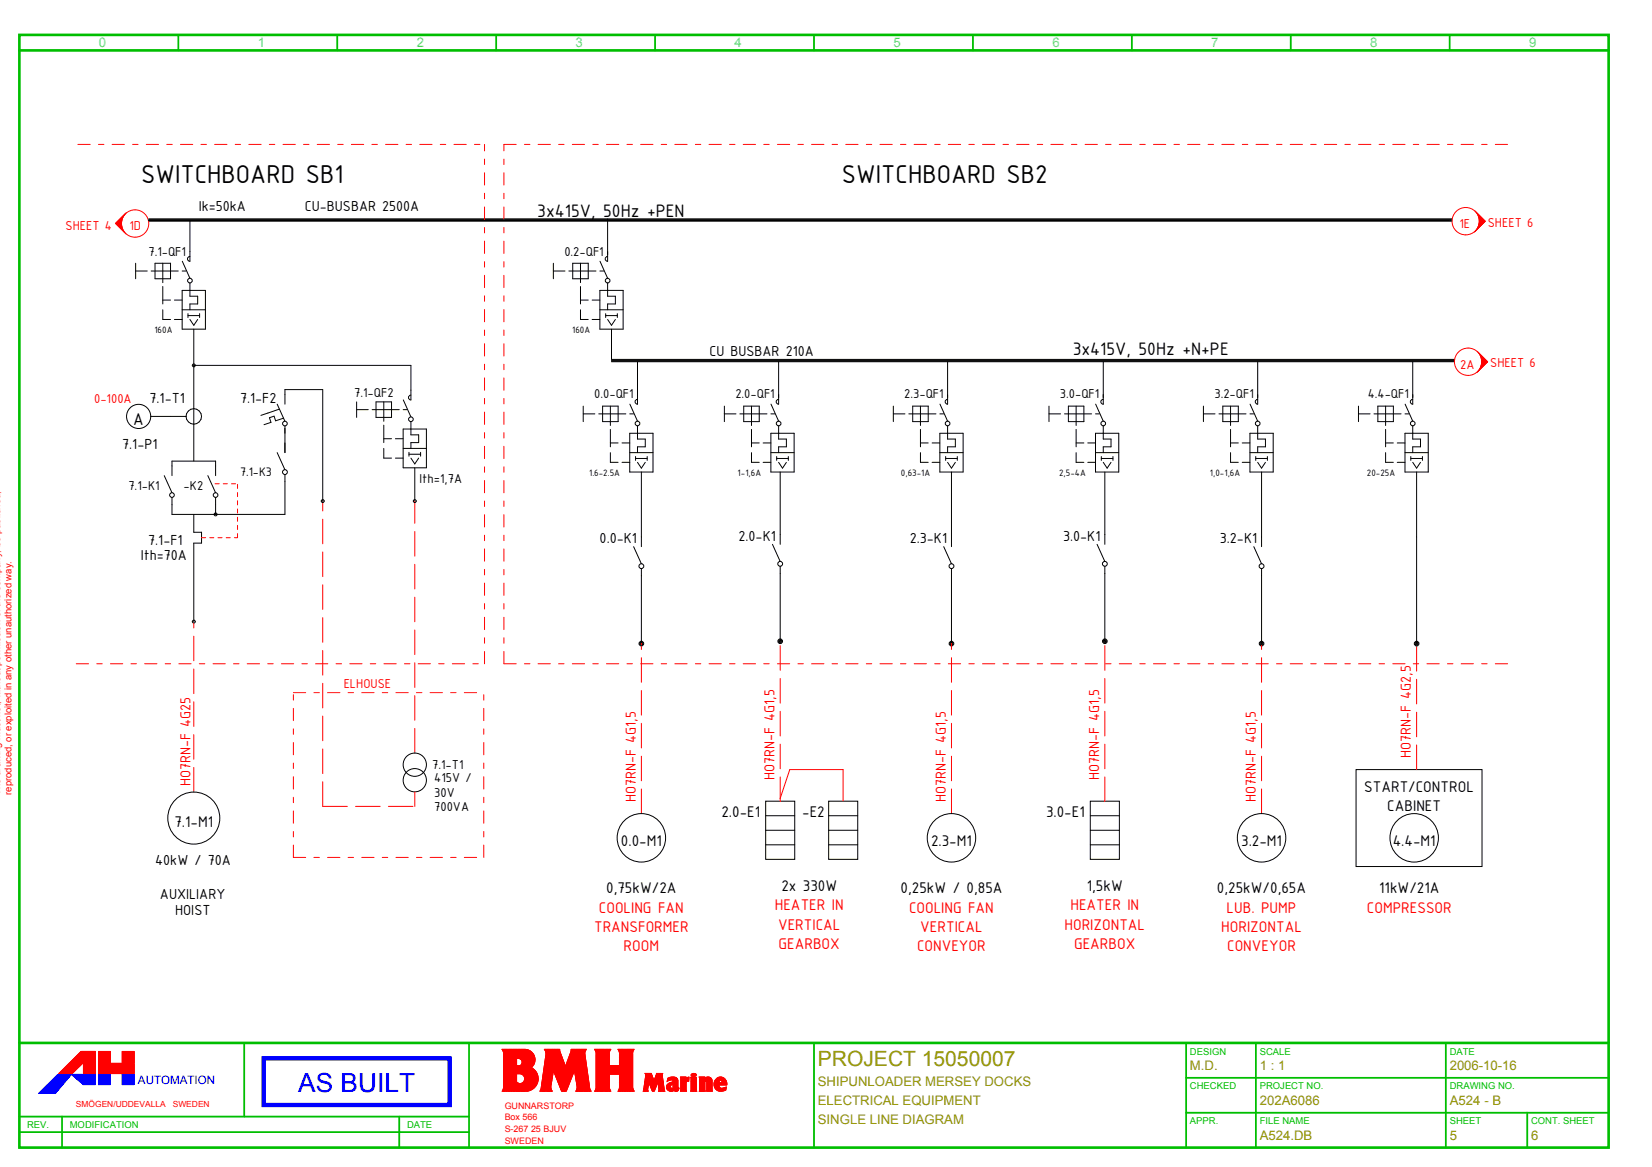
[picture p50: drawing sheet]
<svg xmlns="http://www.w3.org/2000/svg" width="426mm" height="301mm" viewBox="0 0 426 301" stroke-linecap="round" stroke-linejoin="round" font-family="sans-serif">
<defs><g id="words">
<g font-size="7.2">
<text x="36.4" y="47.2">SWITCHBOARD SB1</text>
<text x="217.2" y="47.2">SWITCHBOARD SB2</text>
</g>
<text font-size="6.8" fill="#00f" x="76.9" y="281.8">AS BUILT</text>
<text font-size="5.4" fill="#969600" x="211" y="275">PROJECT 15050007</text>
<g font-size="5">
<text x="138.6" y="56.1">3x415V, 50Hz +PEN</text>
<text x="276.7" y="91.5">3x415V, 50Hz +N+PE</text>
</g>
<text font-size="4.7" x="34.4" y="109.6">A</text>
<g font-size="4.3">
<text x="351.9" y="204.2">START/CONTROL</text>
<text x="357.9" y="209.2">CABINET</text>
<text x="45" y="213.2">7.1‐M1</text>
<text x="186.1" y="210.8">2.0‐E1</text>
<text x="206.9" y="210.8">‐E2</text>
<text x="269.9" y="210.8">3.0‐E1</text>
<text x="160.2" y="218.3">0.0‐M1</text>
<text x="240.2" y="218.3">2.3‐M1</text>
<text x="320.2" y="218.3">3.2‐M1</text>
<text x="359.3" y="218.3">4.4‐M1</text>
<text x="156.4" y="230.4">0,75kW/2A</text>
<text x="201.6" y="229.8">2x 330W</text>
<text x="232.3" y="230.4">0,25kW / 0,85A</text>
<text x="280.4" y="229.8">1,5kW</text>
<text x="314" y="230.4">0,25kW/0,65A</text>
<text x="355.8" y="230.4">11kW/21A</text>
</g>
<g font-size="4.3" fill="#f00">
<text x="154.5" y="235.4">COOLING FAN</text>
<text x="199.9" y="234.8">HEATER IN</text>
<text x="200.7" y="239.8">VERTICAL</text>
<text x="234.5" y="235.4">COOLING FAN</text>
<text x="274.6" y="239.8">HORIZONTAL</text>
<text x="276.2" y="234.8">HEATER IN</text>
<text x="316.5" y="235.4">LUB. PUMP</text>
<text x="352.6" y="235.4">COMPRESSOR</text>
<text x="153.3" y="240.4">TRANSFORMER</text>
<text x="160.9" y="245.4">ROOM</text>
<text x="200.9" y="244.8">GEARBOX</text>
<text x="236.6" y="245.4">CONVEYOR</text>
<text x="237.4" y="240.4">VERTICAL</text>
<text x="277.1" y="244.8">GEARBOX</text>
<text x="315.1" y="240.4">HORIZONTAL</text>
<text x="316.6" y="245.4">CONVEYOR</text>
</g>
<g font-size="4">
<text x="51.3" y="54.4">Ik=50kA</text>
<text x="78.6" y="54.4">CU‐BUSBAR 2500A</text>
<text x="183" y="91.8">CU BUSBAR 210A</text>
<text x="38.6" y="104">7.1‐T1</text>
<text x="61.9" y="103.9">7.1‐F2</text>
<text x="31.5" y="115.9">7.1‐P1</text>
<text x="38.2" y="140.6">7.1‐F1</text>
<text x="154.7" y="140.1">0.0‐K1</text>
<text x="190.5" y="139.5">2.0‐K1</text>
<text x="234.7" y="140.1">2.3‐K1</text>
<text x="274.3" y="139.5">3.0‐K1</text>
<text x="314.7" y="140.1">3.2‐K1</text>
<text x="36.3" y="144.5">Ith=70A</text>
<text x="40" y="223.1">40kW / 70A</text>
<text x="41.3" y="231.9">AUXILIARY</text>
<text x="45.2" y="236">HOIST</text>
</g>
<g font-size="4" fill="#f00">
<text x="364" y="195.6" transform="rotate(-90 364 195.6)">HO7RN‐F 4G2,5</text>
<text x="49.1" y="202.7" transform="rotate(-90 49.1 202.7)">HO7RN‐F 4G25</text>
<text x="199.8" y="201.2" transform="rotate(-90 199.8 201.2)">HO7RN‐F 4G1,5</text>
<text x="283.6" y="201.2" transform="rotate(-90 283.6 201.2)">HO7RN‐F 4G1,5</text>
<text x="164" y="206.8" transform="rotate(-90 164 206.8)">HO7RN‐F 4G1,5</text>
<text x="244" y="206.8" transform="rotate(-90 244 206.8)">HO7RN‐F 4G1,5</text>
<text x="324" y="206.8" transform="rotate(-90 324 206.8)">HO7RN‐F 4G1,5</text>
</g>
<g font-size="3.6" fill="#f00">
<text x="16.9" y="59.3">SHEET 4</text>
<text x="33.4" y="59.3">1D</text>
<text x="376.5" y="58.8">1E</text>
<text x="383.8" y="58.4">SHEET 6</text>
<text x="376.7" y="95.1">2A</text>
<text x="384.4" y="94.7">SHEET 6</text>
<text x="24.3" y="103.9">0‐100A</text>
<text x="88.7" y="177.4">ELHOUSE</text>
</g>
<g font-size="3.6">
<text x="38.3" y="65.9">7.1‐QF1</text>
<text x="145.6" y="65.9">0.2‐QF1</text>
<text x="91.4" y="102.5">7.1‐QF2</text>
<text x="153.3" y="102.8">0.0‐QF1</text>
<text x="189.7" y="102.8">2.0‐QF1</text>
<text x="233.3" y="102.8">2.3‐QF1</text>
<text x="273.5" y="102.8">3.0‐QF1</text>
<text x="313.3" y="102.8">3.2‐QF1</text>
<text x="352.8" y="102.8">4.4‐QF1</text>
<text x="108.2" y="124.6">Ith=1,7A</text>
<text x="33.1" y="126.5">7.1‐K1</text>
<text x="47.4" y="126.5">‐K2</text>
<text x="111.5" y="198.2">7.1‐T1</text>
<text x="112" y="201.7">415V /</text>
<text x="112" y="205.5">30V</text>
<text x="112" y="209.2">700VA</text>
</g>
<g font-size="3.4" fill="#00d2d2">
<text x="25.5" y="12">0</text>
<text x="66.5" y="12">1</text>
<text x="107.5" y="12">2</text>
<text x="148.5" y="12">3</text>
<text x="189.5" y="12">4</text>
<text x="230.5" y="12">5</text>
<text x="271.5" y="12">6</text>
<text x="312.5" y="12">7</text>
<text x="353.5" y="12">8</text>
<text x="394.5" y="12">9</text>
</g>
<text font-size="3.4" x="61.9" y="122.8">7.1‐K3</text>
<g font-size="3.4" fill="#969600">
<text x="211" y="280">SHIPUNLOADER MERSEY DOCKS</text>
<text x="307" y="276">M.D.</text>
<text x="325" y="276">1 : 1</text>
<text x="374" y="276">2006­10­16</text>
<text x="211" y="285">ELECTRICAL EQUIPMENT</text>
<text x="325" y="285">202A6086</text>
<text x="374" y="285">A524 ­ B</text>
<text x="211" y="290">SINGLE LINE DIAGRAM</text>
<text x="325" y="294">A524.DB</text>
<text x="374" y="294">5</text>
<text x="395" y="294">6</text>
</g>
<text font-size="3" fill="#00f" x="35.6" y="279.7">AUTOMATION</text>
<g font-size="2.6">
<text x="39.8" y="85.9">160A</text>
<text x="147.6" y="85.9">160A</text>
<text x="152" y="122.8">1.6‐2.5A</text>
<text x="190.3" y="122.8">1‐1,6A</text>
<text x="232.4" y="122.7">0,63‐1A</text>
<text x="273.2" y="122.8">2,5‐4A</text>
<text x="312.1" y="122.8">1,0‐1,6A</text>
<text x="352.6" y="122.8">20‐25A</text>
</g>
<g font-size="2.4" fill="#f00">
<text x="0" y="205" transform="rotate(-90 0 205)">The drawing must not, without permission of the company, be published,</text>
<text x="3" y="205" transform="rotate(-90 3 205)">reproduced, or exploited in any other unauthorized way.</text>
</g>
<g font-size="2.4" fill="#00be00">
<text x="307" y="272">DESIGN</text>
<text x="325" y="272">SCALE</text>
<text x="374" y="272">DATE</text>
<text x="307" y="281">CHECKED</text>
<text x="325" y="281">PROJECT NO.</text>
<text x="374" y="281">DRAWING NO.</text>
<text x="7" y="291">REV.</text>
<text x="18" y="291">MODIFICATION</text>
<text x="105" y="291">DATE</text>
<text x="307" y="290">APPR.</text>
<text x="325" y="290">FILE NAME</text>
<text x="374" y="290">SHEET</text>
<text x="395" y="290">CONT. SHEET</text>
</g>
<g font-size="2.3" fill="#f00">
<text x="130.2" y="286">GUNNARSTORP</text>
<text x="130.2" y="289">Box 566</text>
<text x="130.2" y="292.1">S­267 25 BJUV</text>
<text x="130.2" y="295.2">SWEDEN</text>
</g>
<g font-size="2.2" fill="#f00">
<text x="19.6" y="285.4">SMÖGEN/UDDEVALLA</text>
<text x="44.6" y="285.4">SWEDEN</text>
</g>
</g></defs>
<path d="M5 9h410v287h-410zM5 13h410M5 269h410" fill="none" stroke="#00be00" stroke-width=".68"/>
<g fill="none" stroke="#00be00" stroke-width=".46">
<path d="M46 9v4M87 9v4M128 9v4M169 9v4M210 9v4M251 9v4M292 9v4M333 9v4M374 9v4M63 269v19M121 269v27M210 269v27"/>
<path d="M306 269v27M306 278h109M324 269v27M373 269v27M5 288h116M5 292h116M16 288v8M103 288v8M306 287h109M394 287v9"/>
</g>
<g fill="none" stroke="#00f" stroke-width=".26">
<path d="M12.2 279.8l-2.2 2.2M15 277.1l-4.9 4.9M15.1 277.1l-4.9 4.9M15.2 277.1l-4.9 4.9M15.3 277.1l-4.9 4.9M15.4 277.1l-4.9 4.9M15.4 277.1l-4.8 4.9M15.5 277.1l-4.9 4.9M15.6 277.1l-4.9 4.9M15.7 277.1l-4.9 4.9M15.8 277.1l-4.9 4.9M15.9 277.1l-4.9 4.9"/>
<path d="M16 277.1l-4.9 4.9M16.1 277.1l-4.9 4.9M16.1 277.1l-4.8 4.9M16.2 277.1l-4.8 4.9M16.3 277.1l-4.9 4.9M16.4 279.5l-2.5 2.5M16.4 277.1l-4.9 4.9M16.5 277.1l-4.9 4.9M16.7 277.1l-5 4.9M16.8 277.1l-4.9 4.9M16.9 277.1l-4.9 4.9M16.9 278.9l-3.1 3.1"/>
<path d="M16.9 277.1l-4.8 4.9M17 277.1l-4.9 4.9M17.1 277.1l-4.9 4.9M17.2 277.1l-4.9 4.9M17.3 277.1l-4.9 4.9M17.4 278.4l-3.7 3.6M17.4 277.1l-4.9 4.9M17.5 277.1l-4.9 4.9M17.6 277.1l-4.9 4.9M17.7 277.1l-4.9 4.9M17.7 277.1l-4.8 4.9M17.8 277.1l-4.9 4.9"/>
<path d="M17.9 277.8l-4.2 4.2M17.9 277.1l-4.9 4.9M18 277.1l-4.9 4.9M18.1 277.1l-4.9 4.9M18.2 277.1l-4.9 4.9M18.3 277.1l-4.9 4.9M18.3 277.2l-4.7 4.8M18.4 277.1l-4.9 4.9M18.4 277.1l-4.1 4.9h-4.3M18.4 277.1l3.1 2.7M18.4 277.1h.1M18.5 277.1v.1"/>
<path d="M18.6 277.1l-.1 .1M18.7 277.1l-.1 .1M18.8 277.1l-.2 .2M18.9 277.1l-.2 .2M19 277.1l-.3 .3M19.1 277.1l-.3 .3M19.2 277.1l-.4 .3M19.2 277.1l-.3 .4M19.3 277.1l-.4 .4M19.4 277.1l-.4 .5M19.6 277.1l-.6 .5M19.7 277.1l-.6 .6"/>
<path d="M19.8 277.1l-.6 .6M19.9 277.1l-.7 .7 .7-.7M20 277.1l-.7 .8M20.1 277.1l-.8 .8M20.2 277.1l-.8 .8M20.3 277.1l-.9 .9M20.4 277.1l-.9 .9M20.5 277.1l-1 1M20.6 277.1l-1 1M20.7 277.1l-1.1 1M20.7 277.1l-1 1.1M20.8 277.1l-1.1 1.1"/>
<path d="M20.9 277.1l-1.1 1.2M21 277.1l-1.2 1.2M21.1 277.1l-1.2 1.2M21.2 277.1l-1.3 1.3M21.3 277.1l-1.3 1.3M21.4 277.1l-1.4 1.4M21.5 277.1l-1.4 1.4M21.5 279.8h3.1M21.6 277.1l-1.4 1.5M21.7 277.1l-1.5 1.5M21.8 277.1l-1.5 1.6M21.9 277.1l-1.6 1.6"/>
<path d="M22 277.1l-1.7 1.7M22.1 277.1l-1.7 1.7M22.2 277.1l-1.8 1.7M22.2 277.1l-1.7 1.8M22.4 277.1l-1.9 1.8M22.5 277.1l-1.9 1.9M22.6 277.1l-1.9 1.9M22.7 277.1l-2 2M22.8 277.1l-2 2M22.9 277.1l-2.1 2.1M23 277.1l-2.1 2.1M23.1 277.1l-2.1 2.2"/>
<path d="M23.2 277.1l-2.2 2.2M23.3 277.1l-2.2 2.3M23.4 277.1l-2.3 2.3M23.5 277.1l-2.3 2.3M23.6 277.1l-2.4 2.4M23.7 277.1l-2.4 2.4M23.7 277.1l-2.4 2.5M23.8 277.1l-2.5 2.5M23.9 277.1l-2.5 2.5 2.6-2.5M24.1 277.1l-2.6 2.6M24.2 277.1l-2.6 2.7M24.3 277.1l-2.7 2.7"/>
<path d="M24.4 277.1l-2.7 2.7M24.5 277.1l-2.7 2.7M24.5 277.1l-2.6 2.7M24.6 277.1h-9.7l-4.9 4.9M24.6 277.2l-2.6 2.6M24.6 277.3l-2.5 2.5M24.6 277.3l-2.4 2.5M24.6 277.4l-2.3 2.4M24.6 277.5l-2.2 2.3M24.6 277.6l-2.2 2.2M24.6 277.7l-2.1 2.1M24.6 277.9l-1.9 1.9"/>
<path d="M24.6 278l-1.8 1.8M24.6 278l-1.7 1.8M24.6 278.1l-1.6 1.7M24.6 278.2l-1.5 1.6M24.6 278.3l-1.5 1.5M24.6 278.4l-1.4 1.4M24.6 278.5l-1.3 1.3M24.6 278.6l-1.2 1.2M24.6 278.7l-1.1 1.1M24.6 278.8l-1 1M24.6 278.8l-.9 1M24.6 278.9l-.8 .9"/>
<path d="M24.6 279l-.7 .8M24.6 279.1l-.7 .7M24.6 279.2l-.6 .6M24.6 279.3l-.5 .5M24.6 279.4l-.4 .4M24.6 279.5l-.3 .3M24.6 279.5l-.2 .3M24.6 279.6l-.1 .2M24.6 279.7v.1M24.6 277.1v2.7M25.4 277.1h3.1M25.4 279.8h3.1"/>
<path d="M25.4 277.1v2.7M25.4 277.1h.1M25.5 277.1l-.1 .1M25.6 277.1l-.2 .2M25.7 277.1l-.3 .3M25.8 277.1l-.4 .4M25.9 277.1l-.5 .5M26 277.1l-.6 .6M26 277.1l-.6 .7M26.1 277.1l-.7 .7M26.2 277.1l-.8 .8M26.3 277.1l-.9 .9"/>
<path d="M26.4 277.1l-1 1M26.5 277.1l-1.1 1.1M26.6 277.1l-1.2 1.2M26.7 277.1l-1.3 1.3M26.8 277.1l-1.4 1.4M26.8 277.1l-1.4 1.5M26.9 277.1l-1.5 1.5M27 277.1l-1.6 1.6M27.1 277.1l-1.7 1.7M27.2 277.1l-1.8 1.8M27.3 277.1l-1.9 1.9M27.4 277.1l-2 2"/>
<path d="M27.5 277.1l-2.1 2.1M27.6 277.1l-2.2 2.2M27.6 277.1l-2.2 2.3M27.7 277.1l-2.3 2.3M27.8 277.1l-2.4 2.4M27.9 277.1l-2.5 2.5M28 277.1l-2.6 2.6M28.2 277.1l-2.8 2.7M28.3 277.1l-2.7 2.7M28.3 277.1l-2.6 2.7M28.4 277.1l-2.6 2.7M28.5 277.2l-2.6 2.6"/>
<path d="M28.5 277.3l-2.5 2.5M28.5 277.3l-2.4 2.5M28.5 277.4l-2.3 2.4M28.5 277.5l-2.3 2.3M28.5 277.6l-2.2 2.2M28.5 277.7l-2.1 2.1M28.5 277.8l-2 2M28.5 277.9l-1.9 1.9M28.5 278l-1.8 1.8M28.5 278.1l-1.7 1.7M28.5 278.1l-1.6 1.7M28.5 278.2l-1.6 1.6"/>
<path d="M28.5 278.3l-1.5 1.5M28.5 278.4l-1.4 1.4M28.5 278.5l-1.3 1.3M28.5 278.6l-1.2 1.2M28.5 278.7l-1.1 1.1M28.5 278.8l-1 1M28.5 278.8l-.9 1M28.5 278.9l-.8 .9M28.5 279l-.8 .8M28.5 279.1l-.7 .7M28.5 279.2l-.6 .6M28.5 279.3l-.5 .5"/>
<path d="M28.5 279.4l-.4 .4M28.5 279.5l-.3 .3M28.5 279.6l-.2 .2M28.5 279.6l-.1 .2M28.5 279.7v.1M28.5 277.1v2.7M31.5 279.8h3.1M31.6 277.1l-.1 .1M31.7 277.1l-.2 .2M31.8 277.1l-.3 .3M31.9 277.1l-.4 .4M32 277.1l-.5 .5"/>
<path d="M32.1 277.1l-.6 .5M32.1 277.1l-.6 .6M32.2 277.1l-.7 .7M32.3 277.1l-.8 .8M32.4 277.1l-.9 .9M32.5 277.1l-1 1M32.6 277.1l-1.1 1.1M32.7 277.1l-1.2 1.2M32.8 277.1l-1.3 1.2M32.9 277.1l-1.4 1.3M32.9 277.1l-1.4 1.4M33 277.1l-1.5 1.5"/>
<path d="M33.1 277.1l-1.6 1.6M33.2 277.1l-1.7 1.7M33.3 277.1l-1.8 1.8M33.4 277.1l-1.9 1.9M33.5 277.1l-2 2M33.6 277.1l-2.1 2M33.6 277.1l-2.1 2.1M33.7 277.1l-2.2 2.2M33.9 277.1l-2.4 2.4M34 277.1l-2.5 2.5M34.1 277.1l-2.6 2.6M34.2 277.1l-2.7 2.7"/>
<path d="M34.3 277.1l-2.7 2.7M34.4 277.1l-2.7 2.7M34.4 277.1l-2.6 2.7M34.5 277.1l-2.6 2.7M34.6 277.1h-3.1v2.7M34.6 277.1l-2.6 2.7M34.6 277.2l-2.5 2.6M34.6 277.3l-2.4 2.5M34.6 277.4l-2.3 2.4M34.6 277.5l-2.3 2.3M34.6 277.6l-2.2 2.2M34.6 277.7l-2.1 2.1"/>
<path d="M34.6 277.8l-2 2M34.6 277.8l-1.9 2M34.6 277.9l-1.8 1.9M34.6 278l-1.7 1.8M34.6 278.1l-1.6 1.7M34.6 278.2l-1.6 1.6M34.6 278.3l-1.5 1.5M34.6 278.4l-1.4 1.4M34.6 278.5l-1.3 1.3M34.6 278.6l-1.2 1.2M34.6 278.6l-1.1 1.2M34.6 278.7l-1 1.1"/>
<path d="M34.6 278.8l-.9 1M34.6 278.9l-.8 .9M34.6 279l-.8 .8M34.6 279.1l-.7 .7M34.6 279.2l-.6 .6M34.6 279.3l-.4 .5M34.6 279.4l-.3 .4M34.6 279.5l-.2 .3M34.6 279.6l-.1 .2M34.6 279.7l-.1 .1M34.6 277.1v2.7M14.5 281.8l-.2 .2"/>
<path d="M15 281.2l-.8 .8M15.4 280.6l-1.3 1.4M15.9 280.1l-1.9 1.9"/>
</g>
<g fill="none" stroke="#f00" stroke-width=".26">
<path d="M29.8 57.6l2.7 2.7M29.9 57.6l2 2M29.9 57.5l1.9 1.9M30 57.5l1.7 1.7M30 57.4l1.6 1.6M30.1 57.4l1.5 1.5M30.1 57.3l1.4 1.4M30.2 57.3l1.3 1.3M30.2 57.2l1.3 1.2M30.3 57.2l1.1 1.1M30.3 57.1l1.1 1.1M30.4 57.1l1 1"/>
<path d="M30.4 57l1 1M30.6 56.9l.8 .8M30.6 56.8l.8 .8M30.7 56.8l.7 .7M30.7 56.7l.7 .7M30.8 56.7l.6 .6M30.8 56.6l.6 .6M30.9 56.6l.5 .5M30.9 56.5l.5 .5M31 56.5l.4 .4M31 56.4l.5 .4M31.1 56.4l.4 .4"/>
<path d="M31.1 56.3l.4 .4M31.2 56.3l.3 .3M31.2 56.2l.3 .3M31.3 56.2l.3 .3M31.3 56.1l.3 .3M31.4 57.8l-.9-.9 .9 1M31.4 56.1l.2 .2M31.4 56l.2 .2M31.5 56l.2 .2M31.5 55.9l.2 .2M31.6 55.9l.1 .1M31.6 55.8l.2 .2"/>
<path d="M31.7 55.8l.1 .1M31.7 55.7l.1 .1M31.8 55.7l.1 .1M31.8 55.6l.1 .1M31.9 55.6h.1M31.9 55.5l.1 .1M32 55.5h.1M32.1 55.4v.1M32.1 55.3h.1M32.2 55.3h.1M32.2 55.2h.1M32.3 55.2h.1"/>
<path d="M32.3 55.1h.1M32.4 55.1h.1M32.4 55h.1M32.6 54.9l-2.8 2.7M380.5 54.4l2.7 2.7M380.6 59.7h.1M380.6 59.6h.1M380.7 59.6h.1M380.7 59.5h.1M380.8 59.4h.1M380.8 54.7l2.4 2.4M380.9 59.3h.1"/>
<path d="M380.9 59.2l.1 .1M381 59.2h.1M381 59.1l.1 .1M381 59.1h.1M381 55.1l2.1 2M381.1 59l.1 .1M381.1 58.9l.1 .1-.1-.1M381.2 55.3l1.9 1.9M381.2 58.8l.1 .1M381.2 58.7l.2 .2M381.3 58.7l.1 .1M381.3 55.5l1.7 1.7"/>
<path d="M381.3 58.6l.2 .2M381.3 58.5l.2 .2M381.3 58.5l.3 .2M381.3 55.7l1.7 1.6M381.4 58.4l.2 .2M381.4 55.8l1.5 1.5M381.4 58.2l.3 .4-.3-.3M381.4 58.2l.4 .3M381.5 56l1.4 1.4M381.5 58.1l.3 .3M381.5 58l.4 .4M381.5 56.1l1.3 1.3-1.3-1.1"/>
<path d="M381.5 57.9l.4 .4M381.5 57.9l.5 .4M381.5 57.8l.5 .4M381.5 56.4l1.2 1.1M381.6 57.7l.5 .5M381.6 56.5l1.1 1.1M381.6 57.6l.5 .5M381.6 56.6l1 1M381.6 57.5l.6 .6M381.6 57.4l.6 .6M381.6 56.7l1 1M381.6 57.3l.7 .7"/>
<path d="M381.6 56.8l.9 .9M381.6 57.2l.7 .7M381.6 56.9l.9 .9M381.6 57l.8 .8M381.6 57.1l.8 .8M383.2 57.1l-2.8 2.7M381.1 90.6l2.7 2.7M381.2 95.9h.1M381.3 95.8h.1M381.4 95.7h.1M381.4 95.6h.1M381.5 95.6h.1"/>
<path d="M381.5 95.5h.1M381.6 95.4v.1M381.6 95.4h.1M381.7 95.3v.1M381.7 91.3l2 2.1M381.7 95.3h.1M381.7 95.2l.1 .1M381.8 95.1l.1 .1M381.8 91.6l1.9 1.8M381.8 95l.2 .1M381.9 94.9l.1 .2M381.9 91.8l1.7 1.7"/>
<path d="M381.9 94.9l.2 .1M381.9 94.8l.2 .2M382 94.7l.2 .2M382 91.9l1.6 1.6M382 94.6l.2 .3M382 94.6l.3 .2M382 92.1l1.5 1.5M382 94.5l.3 .3M382.1 94.4l.3 .3M382.1 92.2l1.4 1.4M382.1 94.3l.3 .4M382.1 94.3l.4 .3"/>
<path d="M382.1 92.4l1.3 1.3M382.1 94.2l.4 .4M382.1 92.5l1.3 1.2M382.1 94.1l.5 .4M382.2 94l.4 .5M382.2 92.6l1.1 1.2M382.2 93.9l.5 .5M382.2 92.8l1.1 1M382.2 92.9l1 1M382.2 93.8l.6 .5M382.2 93.7l.6 .6M382.2 93l1 .9"/>
<path d="M382.2 93.6l.7 .6M382.2 93.1l.9 .9M382.2 93.5l.7 .7M382.2 93.2l.9 .8M382.2 93.3l.8 .8M382.2 93.4l.8 .7M383.8 93.3l-2.8 2.8M107 204.2v3.8M201.2 206l2.5-7.5h13.8v8.2M20.9 271.2l-5.8 5.7h3.5l2.9-2.8v2.8M20.9 271.2h3.7M20.9 271.2l-5.7 5.7"/>
<path d="M21 271.2l-5.7 5.7M21.1 271.2l-5.7 5.7M21.2 271.2l-5.7 5.7M21.3 271.2l-5.7 5.7M21.4 271.2l-5.8 5.7M21.5 271.2l-5.8 5.7M21.5 276.9h3.1M21.5 271.2l-5.7 5.7M21.6 271.2l-5.7 5.7M21.7 271.2l-5.7 5.7M21.8 271.2l-5.7 5.7M21.9 271.2l-5.7 5.7"/>
<path d="M22 271.2l-5.7 5.7M22.1 271.2l-5.7 5.7M22.2 271.2l-5.8 5.7M22.3 271.2l-5.8 5.7M22.3 271.2l-5.7 5.7M22.4 271.2l-5.7 5.7M22.6 271.2l-5.8 5.7M22.7 271.2l-5.7 5.7M22.8 271.2l-5.7 5.7M22.9 271.2l-5.8 5.7M23 271.2l-5.8 5.7M23 271.2l-5.7 5.7"/>
<path d="M23.1 271.2l-5.7 5.7M23.2 271.2l-5.7 5.7M23.3 271.2l-5.7 5.7M23.4 271.2l-5.7 5.7M23.5 271.2l-5.7 5.7M23.6 271.2l-5.7 5.7M23.7 271.2l-5.8 5.7M23.8 271.2l-5.8 5.7M23.8 271.2l-5.7 5.7M23.9 271.2l-5.7 5.7M24 271.2l-5.7 5.7M24.1 271.2l-5.7 5.7"/>
<path d="M24.2 271.2l-5.7 5.7M24.3 271.2l-5.7 5.7M24.4 271.2l-4 4M24.5 271.2l-3 2.9M24.5 271.2l-3 3M24.6 271.2l-3.1 3.1M24.6 271.3l-3.1 3.1M24.6 271.4l-3.1 3.1M24.6 271.5l-3.1 3.1M24.6 271.6l-3.1 3.1M24.6 271.7l-3.1 3M24.6 271.8l-3.1 3"/>
<path d="M24.6 271.9l-3.1 3M24.6 271.9l-3.1 3.1M24.6 272l-3.1 3.2M24.6 272.2l-3.1 3.1M24.6 272.3l-3.1 3.1M24.6 272.4l-3.1 3.1M24.6 272.5l-3.1 3M24.6 272.6l-3.1 3M24.6 272.7l-3.1 3M24.6 272.7l-3.1 3.1M24.6 272.8l-3.1 3.1M24.6 272.9l-3.1 3.1"/>
<path d="M24.6 273l-3.1 3.1M24.6 273.1l-3.1 3.1M24.6 273.2l-3.1 3.1M24.6 273.3l-3.1 3M24.6 273.4l-3.1 3M24.6 273.5l-3.1 3M24.6 273.5l-3.1 3.1M24.6 273.6l-3.1 3.1M24.6 273.7l-3.1 3.1M24.6 273.8l-3.1 3.1M24.6 273.9l-3 3M24.6 274l-2.9 2.9"/>
<path d="M24.6 274.1l-2.9 2.8M24.6 274.2l-2.8 2.7M24.6 274.2l-2.7 2.7M24.6 274.3l-2.6 2.6M24.6 274.4l-2.5 2.5M24.6 274.5l-2.4 2.4M24.6 274.6l-2.3 2.3M24.6 274.7l-2.2 2.2M24.6 274.8l-2.1 2.1M24.6 274.9l-2.1 2M24.6 275l-1.9 1.9M24.6 275.1l-1.8 1.8"/>
<path d="M24.6 275.2l-1.7 1.7M24.6 275.3l-1.6 1.6M24.6 275.4l-1.5 1.5M24.6 275.5l-1.4 1.4M24.6 275.6l-1.4 1.3M24.6 275.7l-1.3 1.2M24.6 275.7l-1.2 1.2M24.6 275.8l-1.1 1.1M24.6 275.9l-1 1M24.6 276l-.9 .9M24.6 276.1l-.8 .8M24.6 276.2l-.7 .7"/>
<path d="M24.6 276.3l-.6 .6M24.6 276.4l-.6 .5M24.6 276.5l-.5 .4M24.6 276.5l-.4 .4M24.6 276.6l-.3 .3M24.6 276.7l-.2 .2M24.6 276.8l-.1 .1M24.6 276.9h.1M24.6 271.2v5.7M25.4 276.9h9.2M25.4 271.2h3.1M25.4 271.2v5.7"/>
<path d="M25.4 271.2h.1M25.6 271.2l-.2 .2M25.7 271.2l-.3 .3M25.8 271.2l-.4 .4M25.9 271.2l-.5 .5M26 271.2l-.6 .5M26 271.2l-.6 .6M26.1 271.2l-.7 .7M26.2 271.2l-.8 .8M26.3 271.2l-.9 .9M26.4 271.2l-1 1M26.5 271.2l-1.1 1.1"/>
<path d="M26.6 271.2l-1.2 1.2M26.7 271.2l-1.3 1.3M26.8 271.2l-1.4 1.3M26.8 271.2l-1.4 1.4M26.9 271.2l-1.5 1.5M27 271.2l-1.6 1.6M27.1 271.2l-1.7 1.7M27.2 271.2l-1.8 1.8M27.3 271.2l-1.9 1.9M27.4 271.2l-2 2M27.5 271.2l-2.1 2.1M27.6 271.2l-2.2 2.2"/>
<path d="M27.7 271.2l-2.3 2.3M27.8 271.2l-2.4 2.4M27.9 271.2l-2.5 2.5M28 271.2l-2.6 2.6M28.1 271.2l-2.7 2.7M28.2 271.2l-2.8 2.8M28.3 271.2l-2.9 2.8M28.4 271.2l-3 3M28.5 271.2l-3.1 3.1M28.5 271.3l-3.1 3.1M28.5 271.4l-3.1 3.1M28.5 271.5l-3.1 3.1"/>
<path d="M28.5 271.6l-3.1 3.1M28.5 271.7l-3.1 3.1M28.5 271.8l-3.1 3M28.5 271.9l-3.1 3M28.5 272l-3.1 3M28.5 272l-3.1 3.1M28.5 272.1l-3.1 3.1M28.5 272.2l-3.1 3.1M28.5 272.3l-3.1 3.1M28.5 272.4l-3.1 3.1M28.5 272.5l-3.1 3M28.5 272.6l-3.1 3"/>
<path d="M28.5 272.7l-3.1 3M28.5 272.7l-3.1 3.1M28.5 272.8l-3.1 3.1M28.5 272.9l-3.1 3.1M28.5 273l-3.1 3.1M28.5 273.1l-3.1 3.1M28.5 273.2l-3.1 3.1M28.5 273.3l-3.1 3M28.5 273.4l-3.1 3M28.5 273.5l-3.1 3M28.5 273.5l-3.1 3.1M28.5 273.6l-3.1 3.1"/>
<path d="M28.5 273.7l-3.1 3.1M28.5 273.8l-3.1 3.1M28.5 273.9l-3 3M28.5 274.1l-2.9 2.8M28.5 274.2l-2.8 2.7M28.5 274.3l-2.7 2.6M28.5 271.2v3.1M28.5 274.3l-2.6 2.6M28.6 274.3l-2.6 2.6M28.7 274.3l-2.6 2.6M28.8 274.3l-2.6 2.6M28.9 274.3l-2.6 2.6"/>
<path d="M29 274.3l-2.7 2.6M29.1 274.3l-2.7 2.6M29.2 274.3l-2.7 2.6M29.3 274.3l-2.7 2.6M29.3 274.3l-2.6 2.6M29.4 274.3l-2.6 2.6M29.5 274.3l-2.6 2.6M29.6 274.3l-2.6 2.6M29.7 274.3l-2.7 2.6M29.8 274.3l-2.7 2.6M29.9 274.3l-2.7 2.6M30 274.3l-2.7 2.6"/>
<path d="M30 274.3l-2.6 2.6M30.1 274.3l-2.6 2.6M30.2 274.3l-2.6 2.6M30.3 274.3l-2.6 2.6M30.4 274.3l-2.6 2.6M30.5 274.3l-2.7 2.6M30.6 274.3l-2.7 2.6M30.7 274.3l-2.7 2.6M30.8 274.3l-2.7 2.6M30.8 274.3l-2.6 2.6M31 274.3l-2.7 2.6M31.1 274.3l-2.6 2.6"/>
<path d="M31.2 274.3l-2.7 2.6M31.3 274.3l-2.7 2.6M31.4 274.3l-2.7 2.6M31.5 274.3l-2.7 2.6M31.6 271.2l-.1 .1M31.7 271.2l-.2 .2M31.8 271.2l-.3 .3M31.9 271.2l-.4 .3M32 271.2l-.5 .4M32.1 271.2l-.6 .5M32.1 271.2l-.6 .6M32.2 271.2l-.7 .7"/>
<path d="M32.3 271.2l-.8 .8M32.4 271.2l-.9 .9M32.5 271.2l-1 1M32.6 271.2l-1.1 1M32.7 271.2l-1.2 1.1M32.8 271.2l-1.3 1.2M32.8 271.2l-1.3 1.3M32.9 271.2l-1.4 1.4M33 271.2l-1.5 1.5M33.1 271.2l-1.6 1.6M33.2 271.2l-1.7 1.7M33.3 271.2l-1.8 1.8"/>
<path d="M33.4 271.2l-1.9 1.8M33.5 271.2l-2 1.9M33.6 271.2l-2.1 2M33.6 271.2l-2.1 2.1M33.7 271.2l-2.2 2.2M33.8 271.2l-2.3 2.3M33.9 271.2l-2.4 2.4M34 271.2l-2.5 2.5M34.2 271.2l-2.7 2.6M34.3 271.2l-2.8 2.7M34.4 271.2l-2.9 2.8M34.4 271.2l-2.9 2.9"/>
<path d="M34.5 271.2l-3 3M34.6 271.2h-3.1v3.1h-3M34.6 271.2l-5.7 5.7M34.6 271.3l-5.6 5.6M34.6 271.4l-5.5 5.5M34.6 271.5l-5.4 5.4M34.6 271.6l-5.3 5.3M34.6 271.7l-5.3 5.2M34.6 271.7l-5.2 5.2M34.6 271.8l-5.1 5.1M34.6 271.9l-5 5M34.6 272l-4.9 4.9"/>
<path d="M34.6 272.1l-4.8 4.8M34.6 272.2l-4.7 4.7M34.6 272.3l-4.6 4.6M34.6 272.4l-4.5 4.5M34.6 272.5l-4.5 4.4M34.6 272.5l-4.4 4.4M34.6 272.6l-4.3 4.3M34.6 272.7l-4.2 4.2M34.6 272.8l-4.1 4.1M34.6 272.9l-4 4M34.6 273l-3.9 3.9M34.6 273.1l-3.8 3.8"/>
<path d="M34.6 273.2l-3.8 3.7M34.6 273.2l-3.7 3.7M34.6 273.3l-3.6 3.6M34.6 273.4l-3.5 3.5M34.6 273.5l-3.4 3.4M34.6 273.7l-3.2 3.2M34.6 273.8l-3.1 3.1M34.6 273.9l-3 3M34.6 274l-3 2.9M34.6 274l-2.9 2.9M34.6 274.1l-2.8 2.8M34.6 274.2l-2.7 2.7"/>
<path d="M34.6 274.3l-2.6 2.6M34.6 274.4l-2.5 2.5M34.6 274.5l-2.4 2.4M34.6 274.6l-2.3 2.3M34.6 274.7l-2.2 2.2M34.6 274.8l-2.1 2.1M34.6 274.9l-2 2M34.6 275l-1.9 1.9M34.6 275.1l-1.8 1.8M34.6 275.2l-1.7 1.7M34.6 275.3l-1.6 1.6M34.6 275.4l-1.5 1.5"/>
<path d="M34.6 275.5l-1.5 1.4M34.6 275.5l-1.4 1.4M34.6 275.6l-1.3 1.3M34.6 275.7l-1.2 1.2M34.6 275.8l-1.1 1.1M34.6 275.9l-1 1M34.6 276l-.9 .9M34.6 276.1l-.8 .8M34.6 276.2l-.7 .7M34.6 276.3l-.7 .6M34.6 276.3l-.6 .6M34.6 276.5l-.4 .4"/>
<path d="M34.6 276.6l-.3 .3M34.6 276.7l-.2 .2M34.6 276.8l-.1 .1M34.6 276.9h.1M34.6 271.2v5.7M129.5 270.6h.1M129.6 270.6l-.1 .1M129.7 270.6h-.1M129.8 270.6l-.2 .2M129.9 278.3l3.4-3.5-3.4 3.5M129.9 270.6l-.2 .3M130 270.6l-.3 .3"/>
<path d="M130.1 270.6l-.4 .4M130.2 270.6l-.4 .5M130.3 270.6l-.5 .5M130.3 270.6l-.5 .6M130.5 270.6l-.7 .7M130.6 270.6l-.8 .7M130.6 270.6l-.7 .8M130.7 270.6l-.8 .9M130.8 270.6l-.9 1M130.9 270.6l-1 1.1M131 270.6l-1.1 1.1M131.1 270.6l-1.2 1.2"/>
<path d="M131.2 270.6l-1.3 1.4M131.3 270.6l-1.4 1.4M131.3 270.6l-1.4 1.5M131.5 270.6l-1.6 1.6M131.6 270.6l-1.7 1.7M131.6 270.6l-1.7 1.8M131.7 270.6l-1.8 1.9M131.8 270.6l-1.9 2M131.9 270.6l-2 2.1M132 270.6l-2.1 2.1M132.1 270.6l-2.2 2.2M132.2 270.6l-2.3 2.4"/>
<path d="M132.3 270.6l-2.4 2.4M132.3 270.6l-2.4 2.5M132.5 270.6l-2.6 2.6M132.6 270.6l-2.7 2.7M132.6 270.6l-2.7 2.8M132.7 270.6l-2.8 2.9M132.8 270.6l-2.9 3M132.9 270.6l-3 3.1M133 270.6l-3.1 3.1M133.1 270.6l-3.2 3.2M133.2 270.6l-3.3 3.4M133.3 270.6l-3.4 3.4"/>
<path d="M133.3 278.6l-2.9 2.9M133.3 278.7l-2.8 2.8M133.3 278.9l-2.6 2.6M133.3 279l-2.5 2.5M133.3 278.2l-3.3 3.3M133.3 278.3l-3.2 3.2M133.3 278.4l-3.1 3.1M133.3 278.8l-2.7 2.7M133.3 277.7l-3.8 3.8M133.3 277.6l-3.8 3.8M133.3 277.8l-3.7 3.7M133.3 277.4l-3.6 3.7"/>
<path d="M133.3 277.4l-3.5 3.4M133.3 277.3l-3.5 3.4M133.3 277.1l-3.4 3.5M133.3 278.1l-3.4 3.4M133.3 273.1l-3.4 3.5M133.3 273.3l-3.4 3.4M133.3 273.4l-3.4 3.5M133.3 273.6l-3.4 3.4M133.3 273.7l-3.4 3.4M133.3 273.8l-3.4 3.4M133.3 273.9l-3.4 3.4M133.3 274l-3.4 3.4"/>
<path d="M133.3 274.1l-3.4 3.4M133.3 274.1l-3.4 3.5M133.3 274.3l-3.4 3.4M133.3 274.3l-3.4 3.5M133.3 274.4l-3.4 3.5M133.3 274.6l-3.4 3.4M133.3 274.7l-3.4 3.4M133.3 277.6l-3.6 3.6M133.3 277.9l-3.6 3.6M133.3 278l-3.5 3.5M133.3 277.2l-3.4 3.4M133.3 279.1l-2.4 2.4"/>
<path d="M133.3 270.6l-3.4 3.5M133.4 279.1l-2.4 2.4M133.4 277l4.5-4.5-8 7.9M133.4 279.2l-2.3 2.3M133.4 279.2l-2.2 2.3M133.4 274.8l-3.5 3.6M133.5 270.6l-3.6 3.6M133.5 274.8l-3.6 3.7M133.5 279.3l-2.3 2.2M133.6 270.6l-3.7 3.7M133.6 279.3l-2.2 2.2M133.6 274.9l-3.7 3.7"/>
<path d="M133.6 270.6l-3.7 3.8M133.7 274.9l-3.8 3.8M133.7 270.6l-3.8 3.9M133.8 274.9l-3.9 3.9M133.8 279.4l-2.2 2.1M133.8 279.4l-2.1 2.1M133.8 270.6l-3.9 4M133.9 279.4l-2.1 2.1M133.9 274.9l-4 4M133.9 270.6l-4 4.1M134 270.6l-4.1 4.1M134 279.4l-2.1 2.1"/>
<path d="M134 273.1l2.3-2.3-2.2 2.3M134 274.8l-4.1 4.2M134.1 279.5l-2.1 2M134.1 274.8l-4.2 4.2M134.1 279.5l-2 2M134.1 270.6l-4.2 4.3M134.2 279.5l-2 2M134.2 270.6l-4.3 4.4M134.3 270.6l-4.4 4.4M134.3 274.7l-4.4 4.4M134.4 270.6l-4.5 4.5M134.4 279.4l-2.2 2.1"/>
<path d="M134.5 279.4l-2.1 2.1M134.5 270.6l-4.6 4.6M134.6 279.4l-2.1 2.1M134.6 270.6l-4.7 4.7M134.6 273.6l2.4-2.4-2.4 2.4M134.6 273.7l2.4-2.5-2.4 2.5M134.6 270.6l-4.7 4.8M134.7 270.6l-4.8 4.9M134.9 270.6l-5 5M134.9 270.6l-5 5.1M135 270.6l-5.1 5.1M135.1 270.6l-5.2 5.3"/>
<path d="M135.2 270.6l-5.3 5.4M135.3 270.6l-5.4 5.4M135.3 278.1l2.4-2.3-2.4 2.4M135.3 278.3l2.5-2.5-2.5 2.5M135.4 270.6l-5.5 5.5M135.5 270.6l-5.6 5.6M135.6 270.6l-5.7 5.7M135.6 270.7l-5.7 5.7M135.7 270.7l-5.8 5.8M135.8 270.7l-2.4 2.3M135.9 270.7l-2.4 2.3M135.9 270.7l-2.3 2.3"/>
<path d="M136 270.7l-2.3 2.3M136.1 270.7l-2.3 2.3M136.2 270.8l-2.3 2.2M136.4 270.9l-2.2 2.2M136.5 270.9l-2.3 2.2M136.6 270.9l-2.3 2.3M136.6 271l-2.3 2.2M136.7 271l-2.3 2.3M136.8 271.1l-2.3 2.3M136.9 271.1l-2.4 2.4M137.2 271.3l-2.5 2.5M137.2 275.4l-2.1 2.1"/>
<path d="M137.2 271.4l-2.5 2.5M137.2 271.4l-2.5 2.6M137.3 271.4l-2.6 2.7M137.3 275.5l-2.1 2.1M137.3 271.5l-2.7 2.7M137.3 275.5l-2.1 2.2M137.4 271.6l-2.8 2.7M137.4 275.5l-2.2 2.2M137.4 275.1l-2.3 2.3M137.4 271.6l-2.9 2.9M137.4 275.6l-2.2 2.2M137.4 271.6l-7.5 7.7"/>
<path d="M137.5 271.7l-7.6 7.6M137.5 275.6l-2.2 2.3M137.5 271.8l-7.6 7.6M137.6 275.7l-2.3 2.2M137.6 271.8l-7.7 7.7M137.6 271.8l-7.7 7.8M137.6 275.7l-2.3 2.3M137.6 271.9l-7.7 7.8M137.7 272l-7.8 7.8M137.7 272l-7.8 7.9M137.7 274.6l-2.7 2.8M137.7 272.1l-7.8 7.9"/>
<path d="M137.8 272.2l-7.9 7.8M137.8 274.5l-2.8 2.8M137.8 272.2l-7.9 7.9M137.8 272.3l-7.9 8M137.8 274.4l-2.9 2.9M137.9 272.4l-8 7.9M137.9 275.9l-2.6 2.6M137.9 276l-2.6 2.6M137.9 274.2l-3 3M137.9 272.6l-4.4 4.4M137.9 276l-2.7 2.7M137.9 272.6l-4.3 4.4"/>
<path d="M138 274.1l-3.2 3.1M138 272.7l-4.3 4.3M138 276l-5.5 5.5M138 274l-3.2 3.2M138 273.9l-3.3 3.2M138 272.9l-4.1 4.1M138 272.9l-4 4.1M138 273l-4 4M138 273l-3.9 4M138 273.6l-3.4 3.5 3.4-3.4M138 273.5l-3.5 3.5M138 273.2l-3.8 3.8"/>
<path d="M138 276.1l-5.3 5.4M138 273.2l-3.7 3.8M138 273.3l-3.6 3.7M138.1 276.2l-5.2 5.3M138.2 276.3l-5.2 5.2M138.2 276.3l-5.1 5.2M138.3 276.4l-5.1 5.1M138.3 276.5l-4.9 5M138.4 276.6l-4.9 4.9M138.4 279.9l-1.1 1.1M138.5 276.7l-4.8 4.8M138.5 279.7l-1.4 1.4"/>
<path d="M138.6 279.6l-1.6 1.6M138.6 276.9l-4.6 4.6M138.6 277.1l-4.4 4.4M138.7 279.4l-2 1.9M138.7 277.2l-4.3 4.3M138.7 277.2l-4.2 4.3M138.7 279.2l-2.1 2.1M138.7 277.3l-4.2 4.2M138.7 279.1l-2.2 2.3M138.7 277.4l-4 4.1M138.8 277.5l-4.1 4M138.8 277.5l-4 4"/>
<path d="M138.8 278.9l-2.5 2.5M138.8 277.6l-3.9 3.9M138.8 278.9l-2.6 2.5M138.8 277.7l-3.8 3.8M138.8 278.8l-2.7 2.6M138.8 277.8l-3.7 3.7M138.8 278.7l-2.7 2.8M138.8 277.8l-3.6 3.7M138.8 277.9l-3.6 3.6M138.8 278.5l-2.9 3M138.8 278l-3.4 3.5M138.9 278.5l-3.1 3"/>
<path d="M138.9 278.1l-3.4 3.4M138.9 278.4l-3.2 3.1M138.9 278.2l-3.4 3.3M138.9 278.3l-3.2 3.2M140 277.6l5-4.9-5 5.1M140.1 277.2l4.8-4.8-4.8 5M140.1 276.7l4.7-4.6-4.7 4.7M140.5 270.6l-.1 .1M140.6 270.6l-.1 .2 .2-.2M140.8 270.6l-.2 .3M140.9 270.6l-.3 .3M140.9 270.6l-.3 .4"/>
<path d="M141 270.6l-.4 .4M141.2 270.6l-.5 .5M141.3 270.6l-.6 .6M141.4 270.6l-.6 .6M141.5 270.6l-.7 .8M141.6 270.6l-.8 .8M141.7 270.6l-.9 .9M141.8 270.6l-1 1M141.9 270.6l-1.1 1.1M142 270.6l-1.2 1.2M142.2 270.6l-1.4 1.4M142.2 280l-1.5 1.5"/>
<path d="M142.2 279.8l-1.7 1.7M142.2 279.7l-1.7 1.8M142.2 270.6l-1.4 1.5M142.2 279.7l-1.8 1.8M142.2 279.6l-1.9 1.9M142.3 279.4l-2.1 2.1M142.3 279.3l-2.2 2.2M142.3 270.6l-1.5 1.5M142.3 279.2l-2.3 2.3M142.3 279.1l-2.4 2.4M142.3 279l-2.5 2.5M142.4 278.9l-2.6 2.6"/>
<path d="M142.4 270.6l-1.6 1.6M142.4 278.8l-2.7 2.7M142.4 278.6l-2.9 2.9M142.4 278.5l-2.9 3M142.4 278.5l-3 3M142.4 278.4l-3.1 3.1M142.5 278.2l-3.2 3.3M142.5 278.1l-3.1 3.1M142.5 278l-3 3.1M142.5 270.6l-1.7 1.8M142.5 277.9l-3 3M142.5 277.8l-2.9 2.9"/>
<path d="M142.6 277.7l-3 2.9M142.6 277.6l-3 3M142.6 270.6l-1.9 1.9M142.6 277.4l-3 3.1M142.6 277.3l-3 3M142.6 277.3l-2.9 2.9M142.7 277.1l-3 3M142.7 270.6l-2 2M142.7 277l-3 3M142.7 276.9l-3 3M142.7 276.8l-3 3M142.7 276.7l-3 3"/>
<path d="M142.7 276.6l-3 3M142.8 276.5l-3 3M142.8 276.4l-3 3M142.8 270.6l-2.1 2.1M142.8 276.3l2.6-2.5-2.5 2.6M142.9 270.6l-2.2 2.2M142.9 270.6l-2.2 2.3M142.9 276.6l2.6-2.5-2.5 2.5M143 270.6l-2.3 2.4M143 276.8l2.6-2.5-2.5 2.6M143.1 277.1l2.6-2.5-2.5 2.5M143.2 270.6l-2.5 2.5"/>
<path d="M143.2 270.6l-2.6 2.6M143.3 270.6l-2.7 2.7M143.4 270.6l-2.8 2.8M143.5 270.6l-2.9 3M143.6 270.6l-3 3M143.7 270.6l-3.1 3.1M143.8 270.6l-3.3 3.3M143.9 270.6l-3.4 3.4M143.9 270.6l-3.4 3.5M144 270.6l-3.5 3.5M144.2 270.6l-3.7 3.7M144.2 270.6l-3.7 3.8"/>
<path d="M144.3 270.6l-3.8 3.9M144.4 270.6l-3.9 4M144.4 270.7l-4 4M144.4 270.8l-4 4M144.4 270.9l-4 4M144.4 270.9l-4 4.2M144.4 271.1l-4 4M144.4 271.1l-4 4.1M144.5 271.2l-4.2 4.1M144.5 271.2l-4.2 4.3M144.5 271.4l-4.2 4.2M144.6 271.5l-4.3 4.2"/>
<path d="M144.6 271.5l-4.3 4.4M144.6 271.6l-4.3 4.4M144.6 271.7l-4.4 4.4M144.7 271.7l-4.5 4.5M144.7 271.8l-4.5 4.5M144.7 271.9l-4.5 4.5M144.7 271.9l-4.5 4.6M144.7 272l-4.5 4.6M144.8 272.2l-4.7 4.8M144.9 272.3l-4.8 4.8M145 272.6l-5 4.9M145 272.6l-5 5"/>
<path d="M145.1 272.8l-5.1 5.1M145.1 272.9l-5.1 5.1M145.1 272.9l-5.2 5.2M145.1 273l-5.2 5.2M145.2 273.1l-5.3 5.2M145.2 273.1l-5.3 5.3M145.2 273.2l-5.3 5.4M145.2 273.3l-5.3 5.3M145.3 273.3l-5.4 5.4M145.3 273.4l-5.4 5.4M145.3 273.4l-5.5 5.6M145.3 273.5l-5.5 5.6"/>
<path d="M145.3 273.6l-5.5 5.5M145.4 273.7l-5.6 5.6M145.4 273.9l-2.5 2.5M145.5 273.9l-2.6 2.6M145.5 274.1l-2.5 2.6M145.6 274.2l-2.6 2.6M145.6 274.4l-2.5 2.6 2.6-2.5M145.7 274.6l-2.5 2.6M145.8 274.7l-2.6 2.6M145.8 274.8l-2.6 2.5M145.8 274.9l-2.5 2.5M146.7 280l-1.5 1.5"/>
<path d="M146.8 279.9l-1.7 1.6M146.8 279.7l-1.7 1.8M146.9 279.5l-2 2M146.9 279.4l-2 2.1M147 279.3l-2.2 2.1M147 279.1l-2.2 2.2M147.1 278.9l-2.3 2.4M147.2 278.8l-2.4 2.4M147.2 278.7l-2.5 2.4M147.4 278.3l-2.7 2.7 2.6-2.4M147.4 278.2l-2.7 2.7M147.5 270.6l-.2 .2"/>
<path d="M147.5 278.1l-2.9 2.8M147.6 277.8l-3 3M147.6 270.6l-.3 .3M147.6 277.7l-3 3M147.6 277.6l-3 3.1M147.7 270.6l-.4 .4M147.7 277.5l-3.2 3.1M147.8 277.3l-3.3 3.3M147.8 270.6l-.5 .6M147.8 277.1l-3.3 3.4M147.9 277l-3.4 3.4M147.9 270.6l-.6 .7"/>
<path d="M147.9 276.9l-3.5 3.5M148 270.6l-.8 .8M148 276.7l-3.6 3.6M148 270.6l-.8 .9M148.1 276.5l-3.7 3.7M148.1 276.4l-3.7 3.8M148.2 270.6l-1.1 1.1M148.2 270.6l-1.2 1.2M148.3 270.6l-1.3 1.3M148.5 270.6l-1.6 1.6M148.5 277.9l2.8-2.9-2.8 3M148.5 270.6l-1.6 1.7"/>
<path d="M148.6 270.6l-1.8 1.8M148.7 270.6l-1.9 1.9M148.8 270.6l-2.1 2.1M148.9 270.6l-2.2 2.3M149 270.6l-2.4 2.4M149 270.6l-2.4 2.5M149.2 270.6l-2.7 2.7M149.2 270.6l-2.7 2.8M149.3 270.6l-2.9 2.9M149.5 270.6l-3.2 3.2M149.5 270.6l-3.2 3.3M149.6 270.6l-3.4 3.4"/>
<path d="M149.7 270.6l-3.5 3.5M149.8 270.6l-3.7 3.7M149.9 270.6l-3.8 3.9M150 270.6l-4 4M150 270.6l-4 4.1M150.2 270.6l-6.9 6.9 6.9-6.9M150.3 270.6l-7 7M150.5 270.6l-7.1 7.1M150.6 270.6l-7.2 7.2 7.1-7.2M150.7 270.6l-7.2 7.3M150.8 270.6l-7.3 7.4M150.9 270.6l-7.4 7.4 7.5-7.4"/>
<path d="M150.9 271.7l-7.1 7.1 7.1-7M150.9 271.6l-7.1 7.1M150.9 271.8l-7 7.1M150.9 272l-7 7 7-7M150.9 271.5l-7.1 7.2M150.9 272.1l-6.9 7M150.9 271.4l-7.2 7.2M151 272.2l-7 7M151 272.3l-7 6.9 7-6.9M151 271.3l-7.3 7.2M151 272.4l-6.9 7M151 272.5l-6.9 7"/>
<path d="M151 272.6l-6.9 6.9M151 271.2l-7.3 7.3M151 272.7l-6.9 6.9M151 272.7l-6.8 7M151 270.6l-7.4 7.5M151 272.8l-6.8 6.9M151.1 272.9l-6.9 6.9M151.1 273l-6.9 6.9M151.1 273.1l-6.8 6.8M151.1 273.2l-6.8 6.8M151.1 273.3l-6.8 6.8M151.1 273.4l-2.9 2.9"/>
<path d="M151.1 273.5l-2.9 2.9M151.1 273.6l-2.8 3M151.2 273.7l-2.9 2.9M151.2 270.6l-7.6 7.6M151.2 273.8l-2.9 2.9M151.2 273.9l-2.9 2.9M151.2 274l-2.9 2.9M151.2 270.8l-7.5 7.6M151.2 274.1l-2.9 2.9M151.2 274.2l-2.9 2.9M151.2 274.3l-2.8 2.9M151.3 274.4l-2.9 2.8"/>
<path d="M151.3 274.4l-2.9 3M151.3 274.5l-2.9 2.9M151.3 274.6l-2.9 2.9M151.3 274.7l-2.9 2.8M151.3 274.7l-2.9 3M151.3 270.6l-7.7 7.7 7.6-7.7M151.3 274.9l-2.9 2.8M151.3 274.9l-2.8 2.9M151.4 275.2l-2.9 2.8M151.4 275.2l-2.9 2.9M151.4 275.3l-2.9 2.9M151.4 275.4l-2.9 2.9"/>
<path d="M151.4 275.5l-2.9 2.8M151.4 275.5l-2.8 2.9M151.4 275.6l-2.8 2.9M151.4 275.7l-2.8 2.9 2.9-2.8M151.5 275.9l-2.9 2.8M151.5 275.9l-2.9 2.9M151.5 276l-2.9 2.9M151.5 276.1l-2.8 2.9M151.5 276.2l-2.8 2.9M151.5 276.3l-2.8 2.8M151.5 276.4l-2.8 2.8M151.5 276.4l-2.8 2.9"/>
<path d="M151.6 276.5l-2.9 2.9M151.6 276.6l-2.9 2.9M151.6 276.7l-2.9 2.8M151.6 276.7l-2.8 2.9M151.6 276.8l-2.8 2.9M151.6 276.9l-2.8 2.9M151.6 277l-2.8 2.8M151.6 277l-2.8 2.9 2.9-2.7M151.7 277.2l-2.9 2.9M151.7 277.5l-2.8 2.8M151.7 277.6l-2.8 2.8M151.7 277.6l-2.8 2.9"/>
<path d="M151.7 277.7l-2.9 2.9M151.7 277.8l-2.9 2.9M151.8 277.9l-3 2.9M151.8 277.9l-3.1 3.1M151.8 278.1l-3.1 3M151.8 278.1l-3.2 3.2M151.8 278.2l-3.3 3.3M151.8 278.2l-3.2 3.3M151.8 278.4l-3.1 3.1M151.8 278.4l-3 3.1M151.8 278.5l-3 3M151.9 278.6l-2.9 2.9"/>
<path d="M151.9 278.7l-2.8 2.8M151.9 278.8l-2.7 2.7M151.9 278.9l-2.6 2.6M151.9 279l-2.5 2.5M151.9 279.1l-2.4 2.4M151.9 279.1l-2.3 2.4M151.9 279.2l-2.2 2.3M152 279.3l-2.2 2.2M152 279.4l-2.2 2.1M152 279.5l-2 2M152 279.7l-1.8 1.8M152 279.8l-1.7 1.7"/>
<path d="M152 279.9l-1.6 1.6M152 279.9l-1.5 1.6M152.1 280l-1.5 1.5M153.4 270.6h.1M153.5 270.6l-.1 .1 .2-.1M153.7 270.6l-.2 .2M153.8 270.6l-.3 .3M153.9 270.6l-.3 .4M154 270.6l-.4 .4M154 270.6l-.4 .5M154.2 270.6l-.5 .6M154.3 270.6l-.6 .6"/>
<path d="M154.3 270.6l-.6 .7M154.5 270.6l-.8 .8M154.6 270.6l-.9 .8 .8-.8M154.7 270.6l-.9 1M154.8 270.6l-1 1.1M154.9 270.6l-1.1 1.2M155 270.6l-1.2 1.2M155 270.6l-1.2 1.3M155.2 270.6l-1.4 1.5M155.3 270.6l-1.5 1.5M155.3 270.6l-1.5 1.6M155.5 270.6l-1.7 1.7"/>
<path d="M155.5 270.6l-1.7 1.8M155.6 270.6l-1.8 1.9M155.7 270.6l-1.9 2M155.8 270.6l-2 2.1M155.9 270.6l-2.1 2.2M156 270.6l-2.2 2.2M156.1 270.6l-2.3 2.4M156.2 270.6l-2.4 2.5M156.3 270.6l-2.5 2.5M156.3 270.6l-2.5 2.6M156.5 270.6l-2.7 2.7M156.5 270.6l-2.7 2.8"/>
<path d="M156.6 270.6l-2.8 2.9M156.7 270.6l-2.9 3M156.8 270.6l-3 3.1M156.9 270.6l-3.1 3.2M157 270.6l-3.2 3.2M157.1 270.6l-3.3 3.4M157.2 270.6l-3.4 3.5M157.2 271.7l-3.4 3.4M157.2 271.8l-3.4 3.4M157.2 271.8l-3.4 3.6M157.2 271.6l-3.4 3.5M157.2 277.8l-3.7 3.7"/>
<path d="M157.2 277.8l-3.6 3.7M157.2 277.3l-3.5 3.6M157.2 277.3l-3.5 3.5M157.2 278l-3.5 3.5M157.2 278.3l-3.2 3.2M157.2 278.7l-2.8 2.8M157.2 278.8l-2.7 2.7M157.2 279.4l-2.1 2.1M157.2 279.5l-2 2M157.2 279.6l-1.8 1.9M157.2 272.8l-3.4 3.4M157.2 272.8l-3.4 3.6"/>
<path d="M157.2 272.7l-3.4 3.4M157.2 272.6l-3.4 3.5M157.2 273l-3.4 3.4M157.2 272.5l-3.4 3.5M157.2 273l-3.4 3.5M157.2 272.4l-3.4 3.5M157.2 272.3l-3.4 3.5M157.2 272.2l-3.4 3.5M157.2 273.1l-3.4 3.5M157.2 272.1l-3.4 3.5M157.2 272l-3.4 3.4M157.2 272l-3.4 3.5"/>
<path d="M157.2 273.2l-3.4 3.5M157.2 273.3l-3.4 3.5M157.2 273.4l-3.4 3.5M157.2 273.5l-3.4 3.5M157.2 273.6l-3.4 3.5M157.2 273.7l-3.4 3.4M157.2 273.8l-3.4 3.4M157.2 273.8l-3.4 3.6M157.2 274l-3.4 3.4M157.2 274l-3.4 3.5M157.2 274.1l-3.4 3.5M157.2 274.2l-3.4 3.5"/>
<path d="M157.2 274.3l-3.4 3.5M157.2 274.4l-3.4 3.5M157.2 274.5l-3.4 3.5M157.2 274.6l-3.4 3.5M157.2 274.7l-3.4 3.4M157.2 274.8l-3.4 3.4M157.2 277.6l-3.8 3.9M157.2 277.7l-3.8 3.8M157.2 277.5l-3.7 3.8M157.2 277.4l-3.6 3.6M157.2 278.1l-3.4 3.4M157.2 278.1l-3.3 3.4"/>
<path d="M157.2 278.3l-3.1 3.2M157.2 278.4l-3.1 3.1M157.2 278.5l-3 3M157.2 278.6l-2.8 2.9M157.2 278.8l-2.6 2.7M157.2 279l-2.5 2.5M157.2 279.1l-2.4 2.4M157.2 279.1l-2.3 2.4M157.2 279.3l-2.2 2.2M157.2 279.3l-2.1 2.2M157.2 279.7l-1.8 1.8M157.2 279.8l-1.7 1.7"/>
<path d="M157.2 279.9l-1.6 1.6M157.2 280l-1.5 1.5M157.2 271.5l-3.4 3.5M157.3 271.4l-3.5 3.5M157.3 270.6l-3.5 3.5M157.3 271.3l-3.5 3.5M157.3 274.8l-3.5 3.6M157.3 270.6l-3.5 3.6M157.4 271l-3.6 3.7M157.4 274.8l-3.6 3.6M157.5 274.8l-3.7 3.7M157.5 270.9l-3.7 3.7"/>
<path d="M157.5 270.6l-3.7 3.7M157.5 270.6l-3.7 3.8M157.6 274.8l-3.8 3.8M157.6 270.6l-3.8 3.9M157.7 274.8l-3.9 3.9M157.7 274.8l-3.9 4M157.8 274.8l-4 4.1M158 274.8l-4.2 4.2M158 274.8l-4.2 4.3M158.1 274.8l-4.3 4.3M158.2 274.8l-4.4 4.4M158.3 274.8l-4.5 4.6"/>
<path d="M158.4 274.8l-4.6 4.6M158.5 274.8l-4.7 4.7M158.6 274.8l-4.8 4.8M158.7 274.8l-4.9 4.9M158.7 274.8l-4.9 5M158.8 274.8l-5 5.1M159 274.8l-5.2 5.2M159 274.8l-5.2 5.3M159.1 274.8l-5.3 5.3M159.2 274.8l-5.4 5.4M159.3 274.8l-5.5 5.6M159.4 274.8l-5.6 5.6"/>
<path d="M159.5 274.8l-5.7 5.7M159.5 270.6l-.1 .1M159.6 270.6l-.1 .1M159.6 274.8l-5.9 5.9M159.6 270.6l-.1 .2M159.7 274.8l-2.3 2.3M159.7 270.6l-.2 .2M159.8 270.6l-.3 .3 .3-.3M159.9 270.6l-.3 .3M160 270.6l-.4 .4M160.1 270.6l-.4 .5M160.2 270.6l-.5 .5"/>
<path d="M160.3 270.6l-.6 .6M160.5 270.6l-.7 .8M160.6 270.6l-.8 .8M160.6 270.6l-.8 .9M160.7 270.6l-.9 .9M160.8 270.6l-1 1.1M160.9 270.6l-1.1 1.1M161 270.6l-1.2 1.2M161.1 270.6l-1.3 1.4M161.2 270.6l-1.4 1.4M161.3 270.6l-1.5 1.5M161.3 270.6l-1.5 1.6"/>
<path d="M161.5 270.6l-1.7 1.7M161.6 270.6l-1.8 1.8M161.6 270.6l-1.8 1.9M161.7 270.6l-1.9 1.9M161.8 270.6l-2 2.1M161.9 270.6l-2.1 2.2M162 270.6l-2.2 2.2M162.1 270.6l-2.3 2.4M162.2 270.6l-2.4 2.4M162.3 270.6l-2.5 2.5M162.3 270.6l-2.5 2.6M162.5 270.6l-2.7 2.7"/>
<path d="M162.6 270.6l-2.8 2.8M162.6 270.6l-2.8 2.9M162.7 270.6l-2.9 2.9M162.8 270.6l-3 3.1M162.9 270.6l-3.1 3.2M163 270.6l-3.2 3.2M163.1 270.6l-3.3 3.4M163.2 270.6l-3.4 3.4M163.2 271.8l-5.3 5.3M163.2 271.7l-5.4 5.4M163.2 271.8l-5.2 5.3M163.2 271.6l-5.4 5.5"/>
<path d="M163.2 272.1l-4.9 5M163.2 273l-4.1 4.1M163.2 273l-4 4.1M163.2 273.1l-3.9 4M163.2 273.4l-3.6 3.7M163.2 273.5l-3.6 3.6M163.2 273.7l-3.4 3.4M163.2 273.7l-3.4 3.5M163.2 273.8l-3.4 3.5M163.2 274l-3.4 3.4M163.2 274l-3.4 3.5M163.2 274.1l-3.4 3.5"/>
<path d="M163.2 274.2l-3.4 3.5M163.2 274.3l-3.4 3.5M163.2 274.4l-3.4 3.4M163.2 274.5l-3.4 3.5M163.2 274.6l-3.4 3.5M163.2 274.7l-3.4 3.4M163.2 274.7l-3.4 3.5M163.2 274.8l-3.4 3.5M163.2 275l-3.4 3.4M163.2 275l-3.4 3.5M163.2 275.1l-3.4 3.5M163.2 275.2l-3.4 3.5"/>
<path d="M163.2 275.3l-3.4 3.5M163.2 275.4l-3.4 3.4M163.2 275.5l-3.4 3.5M163.2 275.7l-3.4 3.4M163.2 275.7l-3.4 3.6M163.2 277.5l-3.7 3.7M163.2 277.3l-3.5 3.6M163.2 278l-3.5 3.5M163.2 277.1l-3.4 3.6M163.2 277l-3.4 3.5M163.2 275.6l-3.4 3.5M163.2 275.9l-3.4 3.4"/>
<path d="M163.2 276l-3.4 3.4M163.2 276l-3.4 3.5M163.2 276.1l-3.4 3.5M163.2 276.3l-3.4 3.4M163.2 276.3l-3.4 3.5M163.2 276.4l-3.4 3.4M163.2 276.5l-3.4 3.5M163.2 276.6l-3.4 3.5M163.2 276.7l-3.4 3.4M163.2 276.8l-3.4 3.5M163.2 276.9l-3.4 3.4M163.2 277l-3.4 3.4"/>
<path d="M163.2 278l-3.4 3.5M163.2 278.9l-2.5 2.6M163.2 279l-2.5 2.5M163.2 279.3l-2.2 2.2M163.2 279.3l-2.1 2.2M163.2 279.4l-2 2.1M163.2 279.7l-1.8 1.8M163.2 279.8l-1.7 1.7M163.2 272l-5.1 5.1M163.2 272l-5 5.1M163.2 272.2l-4.8 4.9M163.2 272.3l-4.7 4.8"/>
<path d="M163.2 272.4l-4.7 4.7M163.2 272.5l-4.6 4.6M163.2 272.6l-4.4 4.5M163.2 272.8l-4.2 4.3M163.2 273.2l-3.8 3.9M163.2 273.3l-3.7 3.8M163.2 273.6l-3.4 3.5M163.2 277.6l-3.8 3.9M163.2 277.7l-3.8 3.8M163.2 277.8l-3.7 3.7M163.2 277.9l-3.5 3.6M163.2 277.4l-3.5 3.6"/>
<path d="M163.2 277.3l-3.5 3.5M163.2 278.1l-3.3 3.4M163.2 278.3l-3.2 3.2M163.2 278.4l-3 3.1M163.2 278.5l-3 3M163.2 278.6l-2.8 2.9M163.2 278.7l-2.8 2.8M163.2 278.8l-2.7 2.7M163.2 279l-2.4 2.5M163.2 279.1l-2.3 2.4M163.2 279.5l-2 2M163.2 279.6l-1.8 1.9"/>
<path d="M163.2 279.9l-1.5 1.6M163.2 272.7l-4.4 4.4M163.2 272.7l-4.3 4.4M163.2 278.3l-3.1 3.2M163.2 280l-1.5 1.5M163.3 271.4l-5.7 5.7M163.3 270.6l-3.5 3.5M163.3 271.3l-5.8 5.8M163.3 271.2l-5.8 5.9M163.3 270.6l-3.5 3.6M163.4 271.1l-3.6 3.6M163.5 270.6l-3.7 3.7"/>
<path d="M163.5 270.8l-3.7 3.8M163.6 270.6l-3.8 3.8M163.6 270.6l-3.8 3.9M166.2 279.7l2.1-2-2.1 2.2M166.3 279.3l1.9-1.9-1.9 2M166.3 278.9l1.8-1.7-1.8 1.8M166.4 276.8v.1M166.5 276.8h.1M166.7 276.8l-.2 .2M166.7 276.8l-.2 .3M166.8 276.8l-.3 .3M166.9 276.8l-.3 .4"/>
<path d="M167 276.8l-.4 .5M167.1 276.8l-.5 .6M167.2 276.8l-.7 .7M167.3 279.9l-1.3 1.3M167.3 279.9l-1.3 1.2M167.3 276.8l-.8 .8M167.3 279.7l-1.3 1.3M167.3 279.6l-1.2 1.3M167.4 279.5l-1.3 1.3M167.4 279.4l-1.3 1.3M167.4 276.8l-.9 .9M167.4 276.8l-.9 1"/>
<path d="M167.6 276.8l-1.1 1.2M167.7 276.8l-1.2 1.2M167.7 276.8l-1.2 1.3M167.8 276.8l-1.4 1.4M167.9 276.8l-1.5 1.6M168 276.8l-1.6 1.7M168.1 276.8l-1.7 1.7M168.1 276.9l-1.7 1.8M168.1 277l-1.7 1.8M168.2 277.2l-1.9 1.9M168.2 277.3l-1.9 1.9M168.3 277.5l-2 2"/>
<path d="M168.3 277.6l-2.1 2M168.4 277.8l-2.2 2.2M168.5 278l-2.4 2.4M168.5 278.1l-2.4 2.4M168.5 278.2l-2.4 2.4M168.5 278.2l-1.1 1.1M168.6 278.3l-1.1 1.1M168.6 278.4l-1.1 1.1M168.6 278.4l-1.1 1.2M168.6 278.5l-1 1.1M168.7 278.6l-1.1 1.1M169.4 276.8l-.1 .1"/>
<path d="M169.4 280l-1.2 1.2M169.4 276.9l-.1 .1M169.5 279.8l-1.3 1.3M169.6 279.6l-1.5 1.4 1.4-1.3M169.6 276.9l-.3 .2M169.7 276.9l-.4 .4M169.7 276.9l-.5 .5M169.8 276.9l-.6 .6M169.9 276.9l-.8 .8M170 276.9l-1 .9M170.1 276.9l-1.1 1M170.2 276.9l-1.3 1.3"/>
<path d="M170.3 276.9l-1.4 1.4M170.4 276.9l-1.6 1.5M170.4 276.9l-1.6 1.6M170.6 276.9l-3 2.9M170.7 276.9l-3 3M170.9 277.4l-3 3M170.9 276.9l-3.2 3.1M170.9 277.5l-3 3 3-2.9M170.9 277.1l-3.1 3.2 3.1-3M170.9 277.7l-2.9 2.9M170.9 277.7l-2.9 3M170.9 277.9l-2.9 2.9 2.9-2.9"/>
<path d="M170.9 276.9l-3.2 3.2M171 277l-3.2 3.2M171 278l-2.9 2.9M171 278.1l-2.9 2.9M171 278.2l-1.3 1.2M171 278.2l-1.2 1.3M171 278.3l-1.2 1.2M171 278.4l-1.2 1.3M171 276.9l-3.2 3.2M171 278.5l-1.2 1.2M171 278.6l-1.2 1.2M171 278.6l-1.2 1.3"/>
<path d="M171.1 278.7l-1.3 1.3M171.1 278.8l-1.3 1.2M171.1 278.9l-1.2 1.2M171.1 278.9l-1.2 1.3M171.1 279.1l-1.2 1.2M171.1 279.2l-1.2 1.2M171.1 279.2l-1.2 1.3 1.2-1.1M171.2 279.4l-1.3 1.3M171.2 279.5l-1.2 1.3M171.2 279.6l-1.2 1.2M171.2 279.8l-1.2 1.3M171.2 279.9l-1.2 1.3"/>
<path d="M172.3 278.1h.1M172.4 279.4l-.3 .4M172.5 278l-.2 .2M172.6 278l-.4 .3M172.6 279.4l-.6 .6M172.7 277.9l-.5 .5M172.9 279.2l-1 1M172.9 277.9l-.7 .7M173 279.2l-1.1 1M173 277.8l-.9 .9M173.1 277.8l-1 1M173.1 279.2l-1.2 1.1"/>
<path d="M173.1 277.8l-1 1.1M173.2 279.1l-1.3 1.3M173.3 277.8l-1.2 1.2M173.4 279.1l-1.5 1.4M173.4 277.8l-1 1M173.5 277.8l-1 .9M173.5 277.8l-.9 .9M173.6 279.7l1.2-1.2-1.2 1.3M173.7 277.8l-1 .9M173.7 277.8l-.8 .8M173.8 277.8l-.8 .8M173.9 277.8l-.8 .8"/>
<path d="M174 277.8l-.7 .8M174.1 277.8l-.8 .8M174.1 277.8l-.7 .8M174.2 277.9l-.7 .7M174.3 277.9l-.7 .7M174.4 277.9l-.8 .8M174.5 278l-.9 .8M174.6 278.1l-2.6 2.6M174.7 278.2l-2.7 2.6M174.7 278.2l-2.6 2.7M174.8 278.3l-2.7 2.7 .8-.8M174.8 278.4l-1.4 1.4"/>
<path d="M174.8 278.4l-1.3 1.4M174.9 278.6l-1.3 1.3M174.9 278.7l-1.3 1.3M174.9 278.8l-1.3 1.3M174.9 278.9l-1.3 1.3M174.9 279l-1.3 1.3M174.9 279.1l-1.3 1.2M174.9 279.1l-1.3 1.4M174.9 279.3l-1.3 1.2M174.9 279.6l-1.9 1.9M174.9 279.8l-1.7 1.7M174.9 279.9l-1.6 1.6"/>
<path d="M174.9 279.3l-2.1 2.1M174.9 279.4l-2 2.1M174.9 279.7l-1.8 1.8M174.9 280l-1.5 1.5M175.5 277.8h.1M175.6 277.8h-.1M175.7 277.8l-.1 .1 .2-.1M175.8 277.8l-.2 .2M176 277.8l-.4 .3M176 277.8l-.4 .4M176.1 277.8l-.5 .5M176.2 277.8l-.6 .5"/>
<path d="M176.3 277.8l-.7 .7M176.4 277.8l-.8 .7M176.5 277.8l-.9 .8M176.5 277.8l-.9 .9M176.7 277.8l-1.1 1M176.8 277.8l-1.2 1.1M176.8 277.8l-1.2 1.2M177 277.8l-1.4 1.3M177 277.8l-1.4 1.4M177 277.9l-1.4 1.4M177 279.9l-1.5 1.6M177 279.9l-1.4 1.4"/>
<path d="M177 279.8l-1.4 1.4M177 279.4l-1.4 1.4M177 279.5l-1.4 1.4M177 279.6l-1.4 1.4M177 279.7l-1.4 1.4M177 279.2l-1.4 1.3M177 279.2l-1.4 1.4M177 279.3l-1.4 1.5M177.1 278l-1.5 1.5M177.2 277.9l-1.6 1.6M177.4 277.9l-1.8 1.7M177.6 277.8l-2 2"/>
<path d="M177.7 277.8l-2.1 2M177.7 278.9h.1M177.7 278.8l-.1 .1M177.7 278.6l-.3 .3M177.7 278.5l-.3 .4M177.7 278.4l-.4 .5M177.7 278.3l-2.1 2.2M177.7 277.8l-2.1 2.1M177.8 278.2l-2.2 2.1M177.8 278.1l-2.2 2.2M177.8 278.1l-2.2 2.1M177.8 277.9l-2.2 2.2"/>
<path d="M177.8 277.8l-2.2 2.2M178.2 277.8v.1M178.3 277.8l-.1 .1M178.3 277.8l-.1 .2M178.5 277.8l-.3 .2 .2-.2M178.5 276.9l-.2 .3M178.6 277.8l-.3 .4M178.6 276.9l-.3 .4M178.6 277.6l.7-.7-.6 .7M178.7 277.8l-.4 .5M178.7 276.9l-.4 .4M178.8 277.6l.7-.6-.6 .7"/>
<path d="M178.8 277.8l-.5 .5M178.9 276.9l-.6 .5M178.9 277.8l-.6 .7M179 276.8l-.6 .7M179 277.8l-.7 .8M179 276.9l-.6 .6M179.1 277.8l-.8 .8M179.1 276.9l-.7 .6 .8-.6M179.1 277.8l-.8 .9M179.3 277.8l-1 1M179.3 276.9l-.7 .7M179.3 277.8l-1 1.1"/>
<path d="M179.4 277.8l-1.1 1.2M179.6 277l-.7 .7M179.6 277.8l-1.3 1.3M179.6 277.1l-.6 .6M179.6 277.8l-1.3 1.4M179.6 277.2l-.4 .4M179.7 277.3l-.3 .3M179.7 277.2l-.4 .4M179.7 279.9l-1.5 1.4M179.7 277.9l-1.4 1.4M179.7 278l-1.4 1.3M179.7 278l-1.4 1.5"/>
<path d="M179.7 278.2l-1.4 1.4M179.7 278.3l-1.4 1.4M179.7 278.4l-1.4 1.4M179.7 278.5l-1.4 1.4M179.7 278.6l-1.4 1.4M179.7 278.7l-1.4 1.4M179.7 278.8l-1.4 1.4M179.7 278.9l-1.4 1.4M179.7 280l-1.6 1.5M179.7 279.8l-1.4 1.4M179.7 279l-1.4 1.3M179.7 279l-1.4 1.5"/>
<path d="M179.7 279.2l-1.4 1.4M179.7 279.3l-1.4 1.4M179.7 279.4l-1.4 1.4M179.7 279.5l-1.4 1.4M179.7 279.6l-1.4 1.4M179.7 279.7l-1.4 1.4M180.3 277.8h.1M180.4 277.8h.1M180.6 277.8l-.2 .2M180.7 277.8l-.2 .2M180.8 277.8l-.3 .3M181 277.8l-.5 .5"/>
<path d="M181 277.8l-.5 .6M181.1 277.8l-.6 .6M181.2 277.8l-.7 .7M181.3 277.8l-.8 .8M181.4 277.8l-.9 .9M181.5 277.8l-1 1M181.6 277.8l-1.1 1.1M181.7 277.8l-1.2 1.2M181.8 277.8l-1.3 1.3M181.9 280l-1.6 1.5M181.9 279.8l-1.4 1.3M181.9 277.8l-1.4 1.5"/>
<path d="M181.9 278l-1.4 1.4M181.9 279l-1.4 1.4M181.9 279.2l-1.4 1.4M181.9 279.3l-1.4 1.4M181.9 279.8l-1.5 1.5M181.9 279.1l-1.4 1.4M181.9 279.4l-1.4 1.4M181.9 279.5l-1.4 1.4M181.9 279.6l-1.4 1.4M181.9 279.7l-1.4 1.4M182 277.9l-1.5 1.6M182.1 278.9l1.1-1-.9 1"/>
<path d="M182.3 277.8l-1.8 1.8M182.4 277.8l-1.9 1.9M182.5 277.8l-2 2M182.6 277.8l-2.1 2.1M182.7 277.8l-2.2 2.2M182.8 277.8l-2.3 2.3M182.9 277.8l-2.4 2.5M183 277.8l-2.5 2.6M183.1 277.8l-1.1 1.1M183.1 277.9l-1.1 1M183.3 278l-1 .9M183.4 278l-1.1 1.1"/>
<path d="M183.4 278.1l-1.1 1M183.5 278.1l-1.2 1.1M183.5 278.1l-1.2 1.2M183.5 278.2l-1.2 1.2M183.6 278.3l-1.3 1.2M183.6 278.3l-1.3 1.3M183.6 278.4l-1.3 1.3M183.6 278.4l-1.3 1.4M183.7 278.5l-1.4 1.4M183.7 278.6l-1.4 1.3M183.7 278.6l-1.4 1.5M183.7 278.8l-1.4 1.4"/>
<path d="M183.7 278.9l-1.4 1.4M183.7 279l-1.4 1.4M183.7 279.1l-1.4 1.4M183.7 279.2l-1.4 1.4M183.7 279.3l-1.4 1.4M183.7 279.3l-1.4 1.5M183.7 280l-1.5 1.5M183.7 279.5l-1.4 1.4M183.7 279.6l-1.4 1.3M183.7 279.6l-1.4 1.5M183.7 279.9l-1.4 1.5M183.7 279.8l-1.4 1.4"/>
<path d="M185.2 277.9l-.8 .8M185.3 277.9l-1 1M185.4 277.8l-1.1 1.2M185.5 280l-.9 .9M185.5 279.2l-1.2 1.2M185.5 279.1l-1.2 1.2M185.5 279l-1.2 1.3M185.6 278.9l-1.3 1.3M185.6 277.8l-1.4 1.4M185.7 279.2l-1.3 1.3 1.2-1.3M185.7 277.8l-1.5 1.5M185.8 279.9l1.4-1.4-1.4 1.4"/>
<path d="M185.8 277.8l-1.6 1.6M185.8 278.7l.7-.8-2.2 2.3M185.8 279.2l-1.4 1.4M185.9 279.2l-1.4 1.5M186 279.2l-1.5 1.5M186 277.8l-1.8 1.8M186 277.8l-1.8 1.9M186.1 277.8l-1.9 1.9M186.2 279.2l-1.6 1.6M186.2 278.8l.7-.6-.7 .7M186.2 277.8l-2 2.1M186.2 279.2l-.6 .7"/>
<path d="M186.3 277.8l-2.1 2.1M186.3 277.9l-2.1 2.1M186.4 277.9l-2.2 2.1M186.6 278l-.7 .7M186.6 278l-.6 .7M186.7 278l-.7 .7M186.8 278.1l-.7 .6 .7-.6M187 278.2l-.7 .7M187 278.3l-.7 .7M187 278.3l-.7 .8M187.1 278.4l-.8 .8M187.1 278.4l-1.4 1.5"/>
<path d="M187.3 278.6l-1.3 1.3M187.3 278.6l-1.2 1.3M187.3 278.7l-1.2 1.2M187.4 278.8l-1.1 1.1M187.4 278.9l-1 1M187.4 278.9l-.9 1M187.5 279l-.9 .9M187.5 279.1l-.8 .8M187.5 279.1l-.7 .8M187.5 279.2l-.7 .7M187.5 279.3l-.5 .6M187.5 279.4l-.4 .5"/>
<path d="M187.5 279.5l-.4 .4M187.5 279.6l-.2 .3M187.5 279.7l-.2 .2M187.5 279.8v.1M187.5 279.7l-.1 .2M131.4 281.5l2.2-2.2-2.1 2.2M132.7 281.5l5.4-5.4-5.3 5.4M133.8 281.5l4.7-4.7-4.6 4.7M134.1 281.5l4.5-4.5-4.4 4.5M138.3 280.1l-.8 .8M141.4 281.5l.8-.8-.7 .8M141.8 281.5l.5-.4-.4 .4"/>
<path d="M142.1 280.4l-1.1 1.1M142.1 280.5l-1 1M142.1 280.2l-1.2 1.3M142.1 280.5l-.9 1M142.1 280.2l-1.3 1.3M142.2 280.7l-.9 .8M142.2 280.1l-1.4 1.4M142.2 280.8l-.7 .7M142.2 280.9l-.5 .6M142.2 281l-.4 .5M142.3 281.2l-.3 .3M142.4 281.2l-.3 .3"/>
<path d="M142.4 281.3l-.2 .2M142.4 281.3l-.1 .2M142.4 281.4l-.1 .1M142.5 281.4l-.1 .1M142.5 281.5h.1M146.1 281.4v.1M146.2 281.3l-.2 .2M146.2 281.2l-.3 .3M146.3 281l-.5 .5M146.3 280.9l-.5 .6M146.4 280.8l-.7 .7M146.5 280.6l-.9 .9"/>
<path d="M146.5 280.4l-1 1.1M146.6 280.3l-1.2 1.2M146.6 280.2l-1.3 1.3M148.8 280.1l2.9-2.8-2.8 3M150.1 281.5l1.9-1.9-1.9 1.9M152.1 280.1l-1.4 1.4M152.1 280.2l-1.3 1.3M152.1 280.2l-1.2 1.3M152.1 280.4l-1.1 1.1M152.1 280.4l-1 1.1M152.1 280.5l-1 1M152.1 280.6l-.9 .9"/>
<path d="M152.1 280.7l-.7 .8M152.2 280.7l-.8 .8M152.2 280.8l-.7 .7M152.2 280.9l-.6 .6M152.2 281l-.5 .5M152.2 281l-.4 .5M152.3 281.1l-.4 .4M152.3 281.2l-.3 .3M152.3 281.2l-.2 .3M152.4 281.5h.1M152.4 281.3l-.3 .2M152.4 281.3l-.2 .2"/>
<path d="M152.5 281.5h.1M157.2 280.1l-1.4 1.4M157.2 280.1l-1.3 1.4M157.2 280.3l-1.2 1.2M157.2 280.3l-1.1 1.2M157.2 280.4l-1.1 1.1M157.2 280.5l-1 1M157.2 280.6l-.8 .9M157.2 280.7l-.8 .8M157.3 280.7l-.8 .8M157.3 280.8l-.7 .7M157.3 280.9l-.6 .6"/>
<path d="M157.3 281l-.5 .5M157.3 281l-.4 .5M157.4 281.1l-.4 .4M157.4 281.1l-.3 .4M157.4 281.5h.1M157.4 281.2l-.2 .3M157.5 281.2l-.3 .3M157.5 281.3l-.1 .2M163.2 280.3l-1.2 1.2M163.2 280l-1.4 1.5M163.2 280.1l-1.3 1.4M163.2 280.3l-1.1 1.2"/>
<path d="M163.2 280.4l-1 1.1M163.2 280.5l-1 1M163.3 280.6l-.9 .9M163.3 280.7l-.9 .8M163.3 280.7l-.8 .8M163.3 280.8l-.6 .7M163.3 280.9l-.6 .6M163.4 280.9l-.6 .6M163.4 281l-.5 .5M163.4 281.1l-.4 .4M163.4 281.1l-.3 .4M163.5 281.2l-.3 .3"/>
<path d="M163.5 281.3l-.2 .2M163.5 281.3l-.1 .2M163.6 281.4l-.1 .1M166.2 280.1l2.2-2.2-2.3 2.4M167.1 281.5h.1M167.1 281l-.4 .5M167.1 281.1l-.4 .4M167.1 280.9l-.6 .6M167.1 281.2l-.3 .3M167.1 280.8l-.6 .7M167.1 281.2l-.2 .3M167.2 280.7l-.8 .8"/>
<path d="M167.2 281.3l-.2 .2M167.2 280.6l-.9 .9M167.2 280.5l-1 1M167.2 280.4l-1.1 1.1M167.2 280.3l-1.2 1.2M167.3 280.1l-1.4 1.4M167.3 281.5h-.1M167.3 280l-1.3 1.3M168.9 281.4l-.2 .1M168.9 281.3l-.2 .2M169 281l-.5 .5M169 280.9l-.5 .6"/>
<path d="M169.1 280.8l-.7 .7M169.1 280.7l-.8 .8M169.2 280.4l-.9 1.1M169.3 280.3l-1.1 1.1M169.3 280.2l-1.1 1.1M170 280.9l1.2-1.2-1.2 1.3M171.2 281.5l.2-.3-.1 .3M171.2 280l-1.3 1.3M171.2 280.1l-1.4 1.4M171.3 280.1l-1.4 1.4M171.3 280.3l-1.3 1.2M171.3 280.3l-1.2 1.2"/>
<path d="M171.3 280.4l-1.1 1.1M171.3 280.5l-1 1M171.3 280.6l-.9 .9M171.3 280.6l-.8 .9M171.3 280.7l-.8 .8M171.4 280.8l-.7 .7M171.4 280.9l-.6 .6M171.4 281.1l-.4 .4M171.4 281.2l-.3 .3M171.5 281.3l-.2 .2M171.5 281.4l-.1 .1M171.5 281.4v.1"/>
<path d="M171.6 281.5h-.1M171.9 280.6l2.6-2.6-2.5 2.6M172.9 280.3l-.7 .8M172.9 280.4l-.6 .7 .7-.6M173 280.5l-.7 .7M173 280.6l-.6 .6M173.1 280.6l-.7 .7M173.2 280.6l-.7 .7 .7-.6M173.3 280.7l-.7 .7M173.4 280.7l-.8 .7M173.5 280.7l-.8 .7M174.9 280.1l-1.3 1.3"/>
<path d="M174.9 280.1l-1.4 1.4M174.9 280.3l-1 1M174.9 280.4l-.9 .9M175 280.5l-.9 .9 .9-.9M175 281.3l-.2 .1M175 280.6l-.8 .9M175 281.1l-.3 .4M175.1 280.6l-.9 .9M175.2 280.9l-.7 .6M175.2 280.6l-.9 .9M175.2 280.8l-.8 .7M175.2 280.7l-.8 .8"/>
<path d="M177 280.4l-1 1.1M177 280.5l-.9 1M177 280.9l-.6 .6M177 280.9l-.5 .6M177 281l-.4 .5M177 280.6l-.9 .9M177 280.7l-.8 .8M177 280.8l-.7 .7M177 280l-1.4 1.5M177 280.2l-1.3 1.3M177 280.2l-1.2 1.3M177 280.3l-1.2 1.2"/>
<path d="M177 281.2l-.3 .3M177 281.2l-.2 .3M177 281.3l-.1 .2M177.1 281.5h-.1M177.1 281.5h.1M179.7 280.4l-1.1 1.1M179.7 280.6l-.9 .9M179.7 280.7l-.9 .8M179.7 280.8l-.7 .7M179.7 280.9l-.6 .6M179.7 281l-.5 .5M179.7 280l-1.5 1.5"/>
<path d="M179.7 280.2l-1.4 1.3M179.7 280.2l-1.3 1.3M179.7 280.3l-1.2 1.2M179.7 280.5l-1 1M179.7 281l-.6 .5M179.7 281.2l-.4 .3M179.7 281.2l-.3 .3M179.7 281.3l-.2 .2M179.7 281.3l-.1 .2M179.8 281.5h-.1M181.6 281.5l.3-.3-.2 .3M181.9 280l-1.5 1.5"/>
<path d="M181.9 280.1l-1.4 1.4M181.9 280.3l-1.3 1.2M181.9 280.3l-1.2 1.2M181.9 280.4l-1.1 1.1M181.9 280.5l-1.1 1M181.9 280.6l-.9 .9M181.9 280.7l-.8 .8M181.9 280.8l-.8 .7M181.9 280.8l-.7 .7M181.9 281l-.5 .5M181.9 281.1l-.4 .4M181.9 281.3l-.1 .2"/>
<path d="M181.9 281.4v.1M182 281.4l-.1 .1M182 281.5h.1M183.7 280.3l-1.2 1.2M183.7 280.4l-1.1 1.1M183.7 280.5l-1 1M183.7 280.2l-1.3 1.3M183.7 280.6l-.9 .9M183.7 280.1l-1.3 1.4M183.7 280.8l-.7 .7M183.7 280.8l-.6 .7M183.7 280.9l-.5 .6"/>
<path d="M183.7 281.1l-.3 .4M183.7 280.6l-.8 .9M183.7 281l-.5 .5M183.7 281.2l-.3 .3M183.7 281.2l-.2 .3M183.8 281.4l-.1 .1M183.8 281.4v.1M185.2 281.3l.7-.7-.7 .7M185.5 280.1l-.9 .8M185.5 280.1l-.8 .8M185.5 280.2l-.8 .8M185.6 280.3l-.8 .8"/>
<path d="M185.6 280.4l-.7 .7M185.7 280.5l-.8 .7M185.7 280.5l-.7 .7M185.8 280.6l-.7 .7M186 280.7l-.7 .7 .8-.7M186.2 280.7l-.8 .7M186.2 280.7l-.7 .7M186.4 280.6l-.9 .9M186.5 280.6l-.8 .9M186.6 280.6l-.9 .9M186.7 280.6l-.9 .9M186.9 280.5l-1 1"/>
<path d="M187 280.5l-1 1M187.1 280.4l-1 1.1M187.2 280.4l-1 1.1M187.3 281.1l-.2 .1M187.3 281l-.3 .3M187.3 280.9l-.4 .4M187.3 280.8l-.5 .6M187.4 280.6l-.8 .8M187.4 280.5l-.9 .9M187.4 280.4l-1 1M187.4 280.3l-1.2 1.2"/>
<circle cx="34.8" cy="57.7" r="3.5"/>
<circle cx="378.1" cy="57.1" r="3.5"/>
<circle cx="378.7" cy="93.3" r="3.5"/>
</g>
<path d="M68 273h48v12h-48z" fill="none" stroke="#00f" stroke-width="1.1"/>
<path d="M20.1 37.3h104.9M130 37.3h259.5M19.7 171.2h105.3M75.7 178.7h49.1M125 171.2v-133.9M130 171.2h259.2M130 171.2v-133.9M75.7 221.2v-42.5M75.7 221.2h49.1M124.8 221.2v-42.5" fill="none" stroke="#f00" stroke-width=".26" stroke-dasharray="3.2 2.1 1.4 2.1"/>
<g fill="none" stroke="#000" stroke-width=".26">
<path d="M38.4 56.5h336.2M38.4 56.7h336.2M38.4 56.9h336.2M38.4 57.1h336.2M49 56.9v10.5a.62 .62 0 0 1-.6-.6 .62 .62 0 0 1 .6-.6M156.8 56.5v10.9a.62 .62 0 0 1-.7-.6 .62 .62 0 0 1 .7-.6M35 67.9v4M35 69.9h3M39 69.9h7M40 67.9h4v4h-4zM42 67.9v5M42 73.9v4.5"/>
<path d="M42 79.9v2.5h2M42 77.4h2M45 77.4h2M47 69.9h1M47 74.9h6v10h-6zM47 79.9h6M47 67.4l2 4.4M49 73v3.4h2v2h-2v1.5M142.8 69.9h3M142.8 67.9v4M146.8 69.9h7M147.8 67.9h4v4h-4z"/>
<path d="M149.8 77.4h2M149.8 79.9v2.5h2M149.8 67.9v5M149.8 73.9v4.5M152.8 77.4h2M154.8 69.9h1M154.8 74.9h6v10h-6zM154.8 79.9h6M154.8 67.4l2 4.4M156.8 73v3.4h2v2h-2v1.5M45 82.4h2M48.5 80.9v1"/>
<path d="M48.5 81.4h3M49 82.4l1 1.5 1-1.5M50 94.2h56v9a.63 .63 0 0 1-.6-.7 .63 .63 0 0 1 .6-.6M50 84.9v34M51.5 80.9v1M152.8 82.4h2M156.3 81.4h3M156.3 80.9v1M156.8 82.4l1 1.5 1-1.5M157.8 84.9v7.8h217.5M157.8 92.9h217.4M157.8 93.1h217.4"/>
<path d="M157.8 93.3h217.4M159.3 80.9v1M164.5 93.3v11a.63 .63 0 0 1-.7-.7 .63 .63 0 0 1 .7-.6M200.9 93.3v11a.63 .63 0 0 1-.7-.7 .63 .63 0 0 1 .7-.6M244.5 93.3v11a.63 .63 0 0 1-.7-.7 .63 .63 0 0 1 .7-.6M284.6 93.3v11a.63 .63 0 0 1-.6-.7 .63 .63 0 0 1 .6-.6M324.5 93.3v11a.63 .63 0 0 1-.7-.7 .63 .63 0 0 1 .7-.6M364.5 93.3v11a.63 .63 0 0 1-.7-.7 .63 .63 0 0 1 .7-.6M38.9 107.4h9.1M71.5 104.2l2 4.4M71.5 116.7l2 4.4M72.1 105.5l-4.8 1.6"/>
<path d="M73.1 107.9l-2 .6-.4-1.2-1.2 .4 .4 1.2-1.8 .6M73.5 104.2v-3.7h9.8v28.7M73.5 109.8v6.9M92 103.7v4M92 105.7h3M96 105.7h7M97 103.7h4v4h-4zM99 103.7v5M99 109.7v4.5M99 115.7v2.5h2M99 113.2h2M102 113.2h2"/>
<path d="M102 118.2h2M104 105.7h1M104 110.7h6v10h-6zM104 115.7h6M104 103.1l2 4.4M105.5 116.7v1M105.5 117.2h3M106 108.7v3.5h2v2h-2v1.5M106 118.2l1 1.5 1-1.5M108.5 116.7v1M150.5 104.8v4M150.5 106.8h3"/>
<path d="M154.5 106.8h7M155.5 104.8h4v4h-4zM157.5 104.8v5M157.5 110.8v4.5M157.5 116.8v2.5h2M157.5 114.3h2M160.5 114.3h2M160.5 119.3h2M162.5 106.8h1M162.5 111.8h6v10h-6zM162.5 116.8h6M162.5 104.2l2 4.4"/>
<path d="M164 117.8v1M164 118.3h3M164.5 109.8v3.5h2v2h-2v1.5M164.5 119.3l1 1.5 1-1.5M167 117.8v1M186.9 106.8h3M186.9 104.8v4M190.9 106.8h7M191.9 104.8h4v4h-4zM193.9 114.3h2M193.9 116.8v2.5h2M193.9 104.8v5"/>
<path d="M193.9 110.8v4.5M196.9 114.3h2M196.9 119.3h2M198.9 106.8h1M198.9 111.8h6v10h-6zM198.9 116.8h6M198.9 104.2l2 4.4M200.4 118.3h3M200.4 117.8v1M200.9 109.8v3.5h2v2h-2v1.5M200.9 119.3l1 1.5 1-1.5M203.4 117.8v1"/>
<path d="M230.5 106.8h3M230.5 104.8v4M234.5 106.8h7M235.5 104.8h4v4h-4zM237.5 114.3h2M237.5 116.8v2.5h2M237.5 104.8v5M237.5 110.8v4.5M240.5 114.3h2M240.5 119.3h2M242.5 106.8h1M242.5 111.8h6v10h-6z"/>
<path d="M242.5 116.8h6M242.5 104.2l2 4.4M244 118.3h3M244 117.8v1M244.5 109.8v3.5h2v2h-2v1.5M244.5 119.3l1 1.5 1-1.5M247 117.8v1M270.6 106.8h3M270.6 104.8v4M274.6 106.8h7M275.6 104.8h4v4h-4zM277.6 114.3h2"/>
<path d="M277.6 116.8v2.5h2M277.6 104.8v5M277.6 110.8v4.5M280.6 114.3h2M280.6 119.3h2M282.6 106.8h1M282.6 111.8h6v10h-6zM282.6 116.8h6M282.7 104.2l1.9 4.4M284.1 118.3h3M284.1 117.8v1M284.6 109.8v3.5h2v2h-2v1.5"/>
<path d="M284.6 119.3l1 1.5 1-1.5M287.1 117.8v1M310.5 106.8h3M310.5 104.8v4M314.5 106.8h7M315.5 104.8h4v4h-4zM317.5 114.3h2M317.5 116.8v2.5h2M317.5 104.8v5M317.5 110.8v4.5M320.5 114.3h2M320.5 119.3h2"/>
<path d="M322.5 106.8h1M322.5 111.8h6v10h-6zM322.5 116.8h6M322.5 104.2l2 4.4M324 118.3h3M324 117.8v1M324.5 109.8v3.5h2v2h-2v1.5M324.5 119.3l1 1.5 1-1.5M327 117.8v1M350.5 106.8h3M350.5 104.8v4M354.5 106.8h7"/>
<path d="M355.5 104.8h4v4h-4zM357.5 114.3h2M357.5 116.8v2.5h2M357.5 104.8v5M357.5 110.8v4.5M360.5 114.3h2M360.5 119.3h2M362.5 106.8h1M362.5 111.8h6v10h-6zM362.5 116.8h6M362.5 104.2l2 4.4M364 118.3h3"/>
<path d="M364 117.8v1M364.5 109.8v3.5h2v2h-2v1.5M364.5 119.3l1 1.5 1-1.5M367 117.8v1M42.4 122.7l2 4.4M44.4 122.7v-3.8h11.2v3.8M50 132.7v4.6h2v2.8h-2v20.2M53.6 122.7l2 4.4M55.6 128.3v4.4M73.5 122.4v10.3h-29.1v-4.4M107 120.7v8.5M165.5 121.8v19.2"/>
<path d="M201.3 121.8v18.6M245.5 121.8v19.2M285 121.8v18.6M325.5 121.8v19.2M365.5 121.8v44.2M163.5 141l2 4.4M165.5 146.7v19.3M199.3 140.4l2 4.4M201.3 146.1v19.3M243.5 141l2 4.4M245.5 146.7v19.3M283 140.4l2 4.4"/>
<path d="M285 146.1v19.3M323.5 141l2 4.4M325.5 146.7v19.3M349.8 198.5h32.5v25h-32.5zM197.5 206.7h7.5v15h-7.5zM197.5 210.4h7.5M197.5 214.2h7.5M197.5 217.9h7.5M213.8 206.7h7.5v15h-7.5zM213.8 210.4h7.5M213.8 214.2h7.5M213.8 217.9h7.5"/>
<path d="M281.3 206.7h7.5v15h-7.5zM281.3 210.4h7.5M281.3 214.2h7.5M281.3 217.9h7.5"/>
<circle cx="49" cy="72.4" r=".6"/>
<circle cx="156.8" cy="72.4" r=".6"/>
<circle cx="50" cy="94.2" r=".38"/>
<circle cx="35.8" cy="107.4" r="3.1"/>
<circle cx="50" cy="107.4" r="1.99"/>
<circle cx="73.5" cy="109.2" r=".6"/>
<circle cx="106" cy="108.1" r=".6"/>
<circle cx="164.5" cy="109.2" r=".6"/>
<circle cx="200.9" cy="109.2" r=".6"/>
<circle cx="244.5" cy="109.2" r=".6"/>
<circle cx="284.6" cy="109.2" r=".6"/>
<circle cx="324.5" cy="109.2" r=".6"/>
<circle cx="364.5" cy="109.2" r=".6"/>
<circle cx="44.4" cy="127.7" r=".6"/>
<circle cx="55.6" cy="127.7" r=".6"/>
<circle cx="55.6" cy="132.7" r=".38"/>
<circle cx="73.5" cy="121.8" r=".63"/>
<circle cx="83.3" cy="129.2" r=".38"/>
<circle cx="107" cy="129.2" r=".38"/>
<circle cx="165.5" cy="146" r=".63"/>
<circle cx="201.3" cy="145.4" r=".63"/>
<circle cx="245.5" cy="146" r=".63"/>
<circle cx="285" cy="145.4" r=".63"/>
<circle cx="325.5" cy="146" r=".63"/>
<circle cx="50" cy="160.3" r=".38"/>
<circle cx="165.5" cy="166" r=".6"/>
<circle cx="165.5" cy="166" r=".4"/>
<circle cx="165.5" cy="166" r=".2"/>
<circle cx="201.3" cy="165.4" r=".6"/>
<circle cx="201.3" cy="165.4" r=".4"/>
<circle cx="201.3" cy="165.4" r=".2"/>
<circle cx="245.5" cy="166" r=".4"/>
<circle cx="245.5" cy="166" r=".6"/>
<circle cx="245.5" cy="166" r=".2"/>
<circle cx="285" cy="165.4" r=".4"/>
<circle cx="285" cy="165.4" r=".6"/>
<circle cx="285" cy="165.4" r=".2"/>
<circle cx="325.5" cy="166" r=".4"/>
<circle cx="325.5" cy="166" r=".6"/>
<circle cx="325.5" cy="166" r=".2"/>
<circle cx="365.5" cy="166" r=".6"/>
<circle cx="365.5" cy="166" r=".4"/>
<circle cx="365.5" cy="166" r=".2"/>
<circle cx="107" cy="197.2" r="3"/>
<circle cx="50" cy="211" r="6.7"/>
<circle cx="107" cy="201.2" r="3"/>
<circle cx="165.5" cy="216.1" r="6.3"/>
<circle cx="245.5" cy="216.1" r="6.3"/>
<circle cx="325.5" cy="216.1" r="6.3"/>
<circle cx="364.8" cy="216.1" r="6.3"/>
</g>
<path d="M107 194.2v-65M365.5 198.5v-32.5M50 204.3v-43.6M83.3 208v-78.8M83.3 208h23.7M165.5 209.9v-43.9M201.3 206.8v-41.4M245.5 209.9v-43.9M285 206.8v-41.4M325.5 209.9v-43.9" fill="none" stroke="#f00" stroke-width=".26" stroke-dasharray="6.3 2.1"/>
<path d="M52 138.7h9.3M55.5 124.8h5.8M61.3 138.7v-13.9" fill="none" stroke="#f00" stroke-width=".26" stroke-dasharray="1.1 1.1"/>
<use href="#words"/>
</svg>
